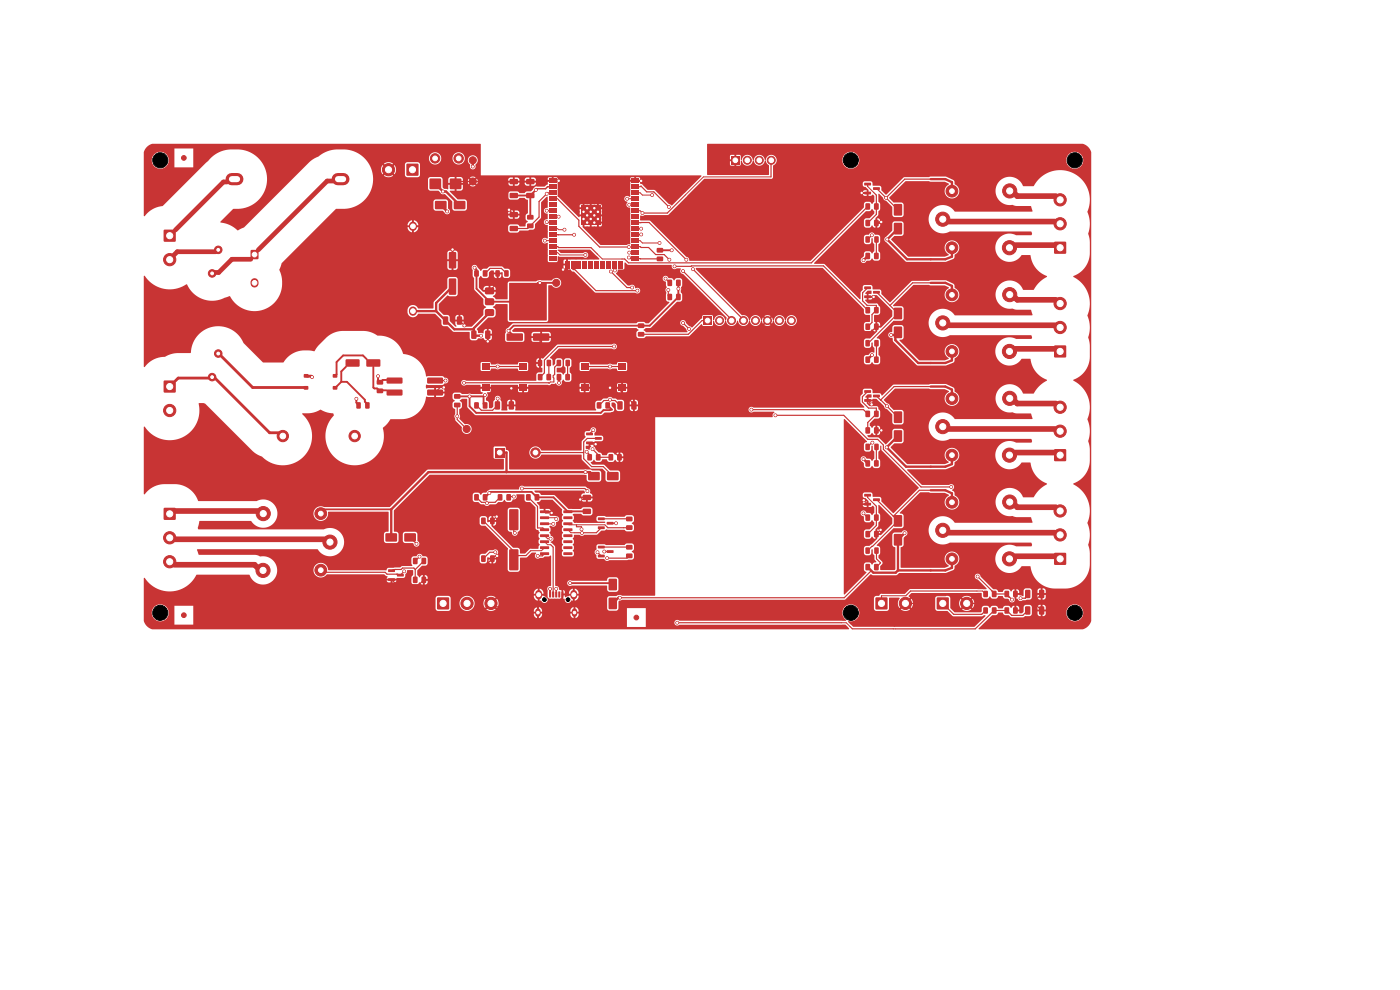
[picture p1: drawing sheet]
<svg xmlns="http://www.w3.org/2000/svg" width="297mm" height="210mm" viewBox="0 0 297 210" stroke-linecap="round" stroke-linejoin="round" font-family="sans-serif">
<g fill="#c83434">
<path d="M70.6 81.9h.9v.7h-.9z"/>
<path d="M70.6 79.4h.9v.7h-.9z"/>
<path d="M64.5 79.4h.9v.7h-.9z"/>
<path d="M64.5 81.9h.9v.7h-.9z"/>
<path d="M100.6 57.4l.7-.1 .3 .2v1l-.2 .2h-.6l-.2-.2z"/>
<path d="M102.5 57.4l.7-.1 .2 .2v1l-.1 .2h-.6l-.3-.2z"/>
<path d="M183.6 94.2l.7-.1 .2 .2v1l-.1 .2h-.6l-.2-.2z"/>
<path d="M185.5 94.2l.7-.1 .2 .2v1l-.1 .2h-.6l-.2-.2z"/>
<path d="M102.9 61.1l.3-.1h1.5l.1 .3v1l-.3 .2-1.5-.1-.2-.3z"/>
<path d="M102.9 63.4l.3-.1h1.5l.1 .3v1l-.3 .2-1.5-.1-.2-.3z"/>
<path d="M109.3 62.2l.2-.1h1.1l.5 .3 .1 3-.3 .4-1.4 .1-.3-.3-.1-3z"/>
<path d="M102.9 65.7l.3-.1h1.5l.1 .3v1l-.3 .2-1.5-.1-.2-.3z"/>
<path d="M139.4 54.5l1.1-.1 .2 .3v.6l-.2 .1h-1l-.2-.2z"/>
<path d="M139.4 52.6h1.1l.2 .2v.6l-.2 .2h-1l-.2-.2z"/>
<path d="M34.8 107.8h2.4v2.4h-2.4z"/>
</g>
<g fill="#c83434" stroke="#c83434" stroke-width=".21">
<circle cx="36" cy="114.1" r="1.3"/>
<circle cx="36" cy="119.2" r="1.3"/>
</g>
<path d="M223.7 117.3h2.4v2.5h-2.4z" fill="#c83434"/>
<g fill="#c83434" stroke="#c83434" stroke-width=".21">
<circle cx="224.9" cy="113.5" r="1.3"/>
<circle cx="224.9" cy="108.4" r="1.3"/>
</g>
<g fill="#c83434">
<path d="M183.6 53.7l.8-.1 .2 .2v1l-.2 .2h-.6l-.2-.2z"/>
<path d="M185.5 53.7l.7-.1 .2 .2v1l-.1 .2h-.6l-.3-.2z"/>
<path d="M92.8 126.8h2.4v2.4h-2.4z"/>
</g>
<g fill="#c83434" stroke="#c83434" stroke-width=".21">
<circle cx="99.1" cy="128" r="1.3"/>
<circle cx="104.2" cy="128" r="1.3"/>
</g>
<g fill="#c83434">
<path d="M183.6 75.7l.8-.1 .2 .2v1l-.2 .2h-.6l-.2-.2z"/>
<path d="M185.5 75.7l.7-.1 .2 .2v1l-.1 .2h-.6l-.3-.2z"/>
<path d="M189.7 47.3h1.6v2.4h-1.6z"/>
<path d="M189.7 43.3h1.6v2.4h-1.6z"/>
<path d="M114.1 79.4l.7-.1 .3 .2v1l-.2 .2h-.6l-.2-.2z"/>
<path d="M116 79.4l.7-.1 .2 .2v1l-.1 .2h-.6l-.3-.2z"/>
<path d="M183.6 72.2l.7-.1 .2 .2v1l-.1 .2h-.6l-.2-.2z"/>
<path d="M185.5 72.2l.7-.1 .2 .2v1l-.1 .2h-.6l-.2-.2z"/>
<path d="M73.4 76.3l2.7-.1 .2 .3v1.1l-.3 .2h-2.5l-.2-.2z"/>
<path d="M77.8 76.3l2.7-.1 .2 .3v1.1l-.3 .2h-2.5l-.2-.2z"/>
<path d="M132.9 111.5l1.1-.1 .2 .3v.6l-.3 .1h-.9l-.2-.2z"/>
<path d="M132.9 109.6h1.1l.2 .2v.6l-.3 .2h-.9l-.2-.2z"/>
</g>
<circle cx="100.3" cy="38.5" r=".75" fill="#c83434" stroke="#c83434" stroke-width=".21"/>
<g fill="#c83434">
<path d="M124.4 91.8h1.3l.1 .5h-1.4z"/>
<path d="M124.4 93.7h1.3l.1 .5h-1.4z"/>
<path d="M126.2 92.7h1.4l.1 .5-1.4 .1z"/>
<path d="M217.5 128.7l.9-.1 .2 .2v1.4l-.2 .2h-.7l-.2-.2z"/>
<path d="M220.5 128.7l.8-.1 .2 .2v1.4l-.1 .2h-.8l-.2-.2z"/>
<path d="M124.6 96.4l.7-.1 .3 .2v1l-.2 .2h-.6l-.2-.2z"/>
<path d="M126.5 96.4l.7-.1 .2 .2v1l-.1 .2h-.7l-.2-.2z"/>
<path d="M86.3 34.8h2.4v2.4h-2.4z"/>
</g>
<circle cx="82.4" cy="36" r="1.3" fill="#c83434" stroke="#c83434" stroke-width=".21"/>
<g fill="#c83434">
<path d="M118.1 79.4l.8-.1 .2 .2v1l-.2 .2h-.6l-.2-.2z"/>
<path d="M120 79.4l.7-.1 .2 .2v1l-.1 .2h-.7l-.2-.2z"/>
<path d="M141.6 59.4l.8-.1 .2 .2v1l-.2 .2h-.6l-.2-.2z"/>
<path d="M143.5 59.4l.7-.1 .2 .2v1l-.1 .2h-.7l-.2-.2z"/>
</g>
<circle cx="118" cy="60" r=".75" fill="#c83434" stroke="#c83434" stroke-width=".21"/>
<g fill="#c83434">
<path d="M105.6 104.9l.7-.1 .3 .2v1l-.2 .2h-.6l-.2-.2z"/>
<path d="M107.5 104.9l.7-.1 .2 .2v1l-.1 .2h-.6l-.3-.2z"/>
<path d="M183.6 109.2l.8-.1 .2 .2v1l-.2 .2h-.6l-.2-.2z"/>
<path d="M185.5 109.2l.7-.1 .2 .2v1l-.1 .2h-.6l-.3-.2z"/>
<path d="M116.5 125.5h.4v1.2h-.4z"/>
<path d="M117.2 125.5h.4l-.1 1.2h-.4z"/>
<path d="M117.8 125.5h.4v1.2h-.4z"/>
<path d="M118.5 125.5h.4l-.1 1.2h-.4z"/>
<path d="M119.1 125.5h.4v1.2h-.4z"/>
</g>
<path d="M114.1 129.6v.7M121.9 129.6v.7" fill="none" stroke="#c83434" stroke-width="1.2"/>
<path d="M114.3 125.9v.5M121.7 125.9v.5" fill="none" stroke="#c83434" stroke-width="1.4"/>
<g fill="#c83434">
<path d="M108.2 48l1.5-.1 .2 .3v.7l-.2 .2-1.4-.1-.2-.2z"/>
<path d="M108.2 45h1.5l.2 .2v.7l-.2 .2h-1.4l-.2-.2z"/>
<path d="M183.6 43.2l.8-.1 .2 .2v1l-.2 .2h-.6l-.2-.2z"/>
<path d="M185.5 43.2l.7-.1 .2 .2v1l-.1 .2h-.6l-.3-.2z"/>
<path d="M183.6 50.2l.7-.1 .2 .2v1l-.1 .2h-.6l-.2-.2z"/>
<path d="M185.5 50.2l.7-.1 .2 .2v1l-.1 .2h-.6l-.2-.2z"/>
<path d="M87.6 118.4l.7-.1 .3 .2v1l-.2 .2h-.6l-.2-.2z"/>
<path d="M89.5 118.4l.7-.1 .2 .2v1l-.1 .2h-.6l-.3-.2z"/>
<path d="M87.6 122.4l.7-.1 .3 .2v1l-.2 .2h-.6l-.2-.2z"/>
<path d="M89.5 122.4l.7-.1 .2 .2v1l-.1 .2h-.6l-.3-.2z"/>
<path d="M183.6 112.7l.8-.1 .2 .2v1l-.2 .2h-.6l-.2-.2z"/>
<path d="M185.5 112.7l.7-.1 .2 .2v1l-.1 .2h-.6l-.3-.2z"/>
<path d="M129.1 96.4l.7-.1 .3 .2v1l-.2 .2h-.6l-.2-.2z"/>
<path d="M131 96.4l.7-.1 .2 .2v1l-.1 .2h-.6l-.3-.2z"/>
<path d="M185.8 126.8h2.4v2.4h-2.4z"/>
</g>
<circle cx="192.1" cy="128" r="1.3" fill="#c83434" stroke="#c83434" stroke-width=".21"/>
<g fill="#c83434">
<path d="M126.9 109.8h1.3l.1 .5h-1.4z"/>
<path d="M126.9 111.7h1.3l.1 .5h-1.4z"/>
<path d="M128.7 110.7h1.4l.1 .5-1.4 .1z"/>
</g>
<g fill="#c83434" stroke="#c83434" stroke-width=".21">
<circle cx="200" cy="68.5" r="1.5"/>
<circle cx="201.9" cy="74.5" r="1.25"/>
<circle cx="214.2" cy="74.5" r="1.5"/>
<circle cx="214.2" cy="62.5" r="1.5"/>
<circle cx="201.9" cy="62.5" r="1.25"/>
</g>
<g fill="#c83434">
<path d="M189.7 69.3h1.6v2.4h-1.6z"/>
<path d="M189.7 65.3h1.6v2.4h-1.6z"/>
<path d="M126.9 115.8h1.3l.1 .5h-1.4z"/>
<path d="M126.9 117.7h1.3l.1 .5h-1.4z"/>
<path d="M128.7 116.7h1.4l.1 .5-1.4 .1z"/>
<path d="M129.2 126.8h1.6v2.4h-1.6z"/>
<path d="M129.2 122.8h1.6v2.4h-1.6z"/>
<path d="M34.8 80.8h2.4v2.4h-2.4z"/>
</g>
<circle cx="36" cy="87.1" r="1.3" fill="#c83434" stroke="#c83434" stroke-width=".21"/>
<g fill="#c83434">
<path d="M141.6 62.4l.8-.1 .2 .2v1l-.2 .2h-.6l-.2-.2z"/>
<path d="M143.5 62.4l.7-.1 .2 .2v1l-.1 .2h-.7l-.2-.2z"/>
<path d="M213.1 128.9l.7-.1 .3 .2v1l-.2 .2h-.6l-.2-.2z"/>
<path d="M215 128.9l.7-.1 .2 .2v1l-.1 .2h-.6l-.3-.2z"/>
<path d="M183.4 104.8h1.3l.1 .5h-1.4z"/>
<path d="M183.4 106.7h1.3l.1 .5h-1.4z"/>
<path d="M185.2 105.7h1.4l.1 .5-1.4 .1z"/>
<path d="M34.8 48.8h2.4v2.4h-2.4z"/>
</g>
<circle cx="36" cy="55.1" r="1.3" fill="#c83434" stroke="#c83434" stroke-width=".21"/>
<g fill="#c83434">
<path d="M183.4 38.8h1.3l.1 .5h-1.4z"/>
<path d="M183.4 40.7h1.3l.1 .5h-1.4z"/>
<path d="M185.2 39.7h1.4l.1 .5-1.4 .1z"/>
<path d="M100.6 104.9l.7-.1 .3 .2v1l-.2 .2h-.6l-.2-.2z"/>
<path d="M102.5 104.9l.7-.1 .2 .2v1l-.1 .2h-.6l-.3-.2z"/>
<path d="M208.6 128.9l.7-.1 .3 .2v1l-.2 .2h-.6l-.2-.2z"/>
<path d="M210.5 128.9l.7-.1 .2 .2v1l-.1 .2h-.7l-.2-.2z"/>
<path d="M118.1 76.4l.7-.1 .2 .2v1l-.1 .2h-.6l-.2-.2z"/>
<path d="M120 76.4l.7-.1 .2 .2v1l-.1 .2h-.6l-.2-.2z"/>
<path d="M126.6 85.4l.8-.1 .2 .2v1l-.2 .2h-.6l-.2-.2z"/>
<path d="M128.5 85.4l.7-.1 .2 .2v1l-.1 .2h-.7l-.2-.2z"/>
<path d="M123.7 108l1.5-.1 .2 .3v.7l-.3 .2-1.3-.1-.2-.2z"/>
<path d="M123.7 105h1.5l.2 .2v.7l-.3 .2h-1.3l-.2-.2z"/>
<path d="M183.6 87.2l.8-.1 .2 .2v1l-.2 .2h-.6l-.2-.2z"/>
<path d="M185.5 87.2l.7-.1 .2 .2v1l-.1 .2h-.6l-.3-.2z"/>
<path d="M91.2 37.9h2.3v2.2h-2.3z"/>
<path d="M95.5 37.9h2.3v2.2h-2.3z"/>
<path d="M132.9 117.5l1.1-.1 .2 .3v.6l-.3 .1h-.9l-.2-.2z"/>
<path d="M132.9 115.6h1.1l.2 .2v.6l-.3 .2h-.9l-.2-.2z"/>
<path d="M95.3 59.1h1.3l.2 .1v3.1l-.2 .2-1.2 .1-.2-.2z"/>
<path d="M95.3 53.5h1.3l.2 .1v3.1l-.2 .2-1.2 .1-.2-.2z"/>
</g>
<g fill="#c83434" stroke="#c83434" stroke-width=".21">
<circle cx="39" cy="130.5" r=".5"/>
<circle cx="200" cy="46.5" r="1.5"/>
<circle cx="201.9" cy="52.5" r="1.25"/>
<circle cx="214.2" cy="52.5" r="1.5"/>
<circle cx="214.2" cy="40.5" r="1.5"/>
<circle cx="201.9" cy="40.5" r="1.25"/>
</g>
<g fill="#c83434">
<path d="M100.6 85.4l.7-.1 .3 .2v1l-.2 .2h-.6l-.2-.2z"/>
<path d="M102.5 85.4l.7-.1 .2 .2v1l-.1 .2h-.6l-.3-.2z"/>
<path d="M53.2 53.1h1.6v1.8h-1.6z"/>
</g>
<path d="M54 59.9v.3M87.6 47.9v.3M87.6 65.9v.3" fill="none" stroke="#c83434" stroke-width="1.7"/>
<g fill="#c83434">
<path d="M213.1 125.4l.7-.1 .3 .2v1l-.2 .2h-.6l-.2-.2z"/>
<path d="M215 125.4l.7-.1 .2 .2v1l-.1 .2h-.6l-.3-.2z"/>
<path d="M75.6 85.4l.7-.1 .2 .2v1l-.1 .2h-.6l-.2-.2z"/>
<path d="M77.5 85.4l.7-.1 .2 .2v1l-.1 .2h-.6l-.2-.2z"/>
<path d="M96.4 85.5l1.1-.1 .2 .3v.6l-.3 .1h-.9l-.2-.2z"/>
<path d="M96.4 83.6h1.1l.2 .2v.6l-.3 .2h-.9l-.2-.2z"/>
<path d="M149.3 67.2h1.7v1.7h-1.7z"/>
</g>
<g fill="#c83434" stroke="#c83434" stroke-width=".21">
<circle cx="152.6" cy="68" r=".85"/>
<circle cx="155.2" cy="68" r=".85"/>
<circle cx="157.7" cy="68" r=".85"/>
<circle cx="160.3" cy="68" r=".85"/>
<circle cx="162.8" cy="68" r=".85"/>
<circle cx="165.3" cy="68" r=".85"/>
<circle cx="167.9" cy="68" r=".85"/>
<circle cx="70" cy="115" r="1.5"/>
<circle cx="68" cy="108.9" r="1.25"/>
<circle cx="55.8" cy="108.9" r="1.5"/>
<circle cx="55.8" cy="121" r="1.5"/>
<circle cx="68" cy="120.9" r="1.25"/>
</g>
<g fill="#c83434">
<path d="M183.6 116.2l.7-.1 .2 .2v1l-.1 .2h-.6l-.2-.2z"/>
<path d="M185.5 116.2l.7-.1 .2 .2v1l-.1 .2h-.6l-.2-.2z"/>
<path d="M105.1 57.4l.7-.1 .2 .2v1l-.1 .2h-.6l-.2-.2z"/>
<path d="M107 57.4l.7-.1 .2 .2v1l-.1 .2h-.6l-.2-.2z"/>
<path d="M183.6 119.7l.8-.1 .2 .2v1l-.2 .2h-.6l-.2-.2z"/>
<path d="M185.5 119.7l.7-.1 .2 .2v1l-.1 .2h-.6l-.3-.2z"/>
<path d="M111.7 41l1.5-.1 .2 .3v.7l-.3 .2-1.3-.1-.2-.2z"/>
<path d="M111.7 38h1.5l.2 .2v.7l-.3 .2h-1.3l-.2-.2z"/>
<path d="M123.2 77.1h1.6v1.3h-1.6z"/>
<path d="M131.2 77.1h1.6v1.3h-1.6z"/>
<path d="M123.2 81.6h1.6v1.3h-1.6z"/>
<path d="M131.2 81.6h1.6v1.3h-1.6z"/>
<path d="M183.6 97.7l.8-.1 .2 .2v1l-.2 .2h-.6l-.2-.2z"/>
<path d="M185.5 97.7l.7-.1 .2 .2v1l-.1 .2h-.6l-.3-.2z"/>
<path d="M124.8 100.2h2.4v1.6h-2.4z"/>
<path d="M128.8 100.2h2.4v1.6h-2.4z"/>
<path d="M189.7 113.3h1.6v2.4h-1.6z"/>
<path d="M189.7 109.3h1.6v2.4h-1.6z"/>
</g>
<path d="M49.2 38h1.1M71.7 38h1.1" fill="none" stroke="#c83434" stroke-width="2.6"/>
<g fill="#c83434" stroke="#c83434" stroke-width=".21">
<circle cx="45" cy="58" r=".8"/>
<circle cx="46.3" cy="53" r=".8"/>
<circle cx="39" cy="33.5" r=".5"/>
</g>
<g fill="#c83434">
<path d="M100 70.2l.8-.1 .3 .2v1.4l-.2 .2h-.7l-.2-.2z"/>
<path d="M103 70.2l.8-.1 .2 .2v1.4l-.1 .2h-.8l-.2-.2z"/>
<path d="M183.6 68.7l.8-.1 .2 .2v1l-.2 .2h-.6l-.2-.2z"/>
<path d="M185.5 68.7l.7-.1 .2 .2v1l-.1 .2h-.6l-.3-.2z"/>
<path d="M183.6 65.2l.8-.1 .2 .2v1l-.2 .2h-.6l-.2-.2z"/>
<path d="M185.5 65.2l.7-.1 .2 .2v1l-.1 .2h-.6l-.3-.2z"/>
<path d="M102.1 109.8h.7l.2 .1 .1 1.1-.2 .2h-.6l-.2-.1z"/>
<path d="M104 109.8h.7l.2 .1 .1 1.1-.2 .2h-.6l-.2-.1z"/>
</g>
<g fill="#c83434" stroke="#c83434" stroke-width=".21">
<circle cx="92.3" cy="33.6" r="1"/>
<circle cx="97.3" cy="33.6" r="1"/>
<circle cx="100.3" cy="34" r=".75"/>
</g>
<g fill="#c83434">
<path d="M183.6 46.7l.8-.1 .2 .2v1l-.2 .2h-.6l-.2-.2z"/>
<path d="M185.5 46.7l.7-.1 .2 .2v1l-.1 .2h-.6l-.3-.2z"/>
<path d="M116.5 37.9h1.5v.9h-1.5z"/>
<path d="M116.5 39.2h1.5v.9h-1.5z"/>
<path d="M116.5 40.4h1.5v.9h-1.5z"/>
<path d="M116.5 41.7h1.5v.9h-1.5z"/>
<path d="M116.5 43h1.5v.9h-1.5z"/>
<path d="M116.5 44.3h1.5v.9h-1.5z"/>
<path d="M116.5 45.5h1.5v.9h-1.5z"/>
<path d="M116.5 46.8h1.5v.9h-1.5z"/>
<path d="M116.5 48.1h1.5v.9h-1.5z"/>
<path d="M116.5 49.3h1.5v.9h-1.5z"/>
<path d="M116.5 50.6h1.5v.9h-1.5z"/>
<path d="M116.5 51.9h1.5v.9h-1.5z"/>
<path d="M116.5 53.1h1.5v.9h-1.5z"/>
<path d="M116.5 54.4h1.5v.9h-1.5z"/>
<path d="M119.8 55.4h.9v1.5h-.9z"/>
<path d="M121.1 55.4h.9v1.5h-.9z"/>
<path d="M122.4 55.4h.9v1.5h-.9z"/>
<path d="M123.6 55.4h.9v1.5h-.9z"/>
<path d="M124.9 55.4h.9v1.5h-.9z"/>
<path d="M126.2 55.4h.9v1.5h-.9z"/>
<path d="M127.5 55.4h.9v1.5h-.9z"/>
<path d="M128.7 55.4h.9v1.5h-.9z"/>
<path d="M130 55.4h.9v1.5h-.9z"/>
<path d="M131.3 55.4h.9v1.5h-.9z"/>
<path d="M134 54.4h1.5v.9h-1.5z"/>
<path d="M134 53.1h1.5v.9h-1.5z"/>
<path d="M134 51.9h1.5v.9h-1.5z"/>
<path d="M134 50.6h1.5v.9h-1.5z"/>
<path d="M134 49.3h1.5v.9h-1.5z"/>
<path d="M134 48.1h1.5v.9h-1.5z"/>
<path d="M134 46.8h1.5v.9h-1.5z"/>
<path d="M134 45.5h1.5v.9h-1.5z"/>
<path d="M134 44.3h1.5v.9h-1.5z"/>
<path d="M134 43h1.5v.9h-1.5z"/>
<path d="M134 41.7h1.5v.9h-1.5z"/>
<path d="M134 40.4h1.5v.9h-1.5z"/>
<path d="M134 39.2h1.5v.9h-1.5z"/>
<path d="M134 37.9h1.5v.9h-1.5z"/>
<path d="M123.3 43.6h1v1.1h-1z"/>
</g>
<circle cx="123.8" cy="44.9" r=".33" fill="#c83434" stroke="#c83434" stroke-width=".21"/>
<path d="M123.3 45.2h1v1h-1z" fill="#c83434"/>
<circle cx="123.8" cy="46.5" r=".33" fill="#c83434" stroke="#c83434" stroke-width=".21"/>
<path d="M123.3 46.7h1v1h-1z" fill="#c83434"/>
<g fill="#c83434" stroke="#c83434" stroke-width=".21">
<circle cx="124.6" cy="44.2" r=".33"/>
<circle cx="124.6" cy="45.7" r=".33"/>
<circle cx="124.6" cy="47.2" r=".33"/>
</g>
<path d="M124.8 43.6h1v1.1h-1z" fill="#c83434"/>
<circle cx="125.3" cy="44.9" r=".33" fill="#c83434" stroke="#c83434" stroke-width=".21"/>
<g fill="#c83434">
<path d="M124.8 45.2h1v1h-1z"/>
<path d="M123.2 43.6h4.2v4.2h-4.2z"/>
</g>
<circle cx="125.3" cy="46.5" r=".33" fill="#c83434" stroke="#c83434" stroke-width=".21"/>
<path d="M124.8 46.7h1v1h-1z" fill="#c83434"/>
<g fill="#c83434" stroke="#c83434" stroke-width=".21">
<circle cx="126.1" cy="44.2" r=".33"/>
<circle cx="126.1" cy="45.7" r=".33"/>
<circle cx="126.1" cy="47.2" r=".33"/>
</g>
<path d="M126.3 43.6h1.1v1.1h-1.1z" fill="#c83434"/>
<circle cx="126.8" cy="44.9" r=".33" fill="#c83434" stroke="#c83434" stroke-width=".21"/>
<path d="M126.3 45.2h1.1v1h-1.1z" fill="#c83434"/>
<circle cx="126.8" cy="46.5" r=".33" fill="#c83434" stroke="#c83434" stroke-width=".21"/>
<g fill="#c83434">
<path d="M126.3 46.7h1.1v1h-1.1z"/>
<path d="M81.8 113.2h2.4v1.6h-2.4z"/>
<path d="M85.8 113.2h2.4v1.6h-2.4z"/>
<path d="M80 80.6h1.1l.2 .2v.6l-.3 .2h-.9l-.2-.2z"/>
<path d="M80 82.5l1.1-.1 .2 .3v.6l-.3 .1h-.9l-.2-.2z"/>
<path d="M223.7 51.3h2.4v2.5h-2.4z"/>
</g>
<g fill="#c83434" stroke="#c83434" stroke-width=".21">
<circle cx="224.9" cy="47.5" r="1.3"/>
<circle cx="224.9" cy="42.4" r="1.3"/>
</g>
<g fill="#c83434">
<path d="M82.4 120.8h1.3l.1 .5h-1.4z"/>
<path d="M82.4 122.7h1.3l.1 .5h-1.4z"/>
<path d="M84.2 121.7h1.4l.1 .5-1.4 .1z"/>
<path d="M94 67.2l.8-.1 .3 .2v1.4l-.2 .2h-.7l-.2-.2z"/>
<path d="M97 67.2l.8-.1 .2 .2 .1 1.4-.2 .2h-.8l-.2-.2z"/>
</g>
<circle cx="135" cy="131" r=".5" fill="#c83434" stroke="#c83434" stroke-width=".21"/>
<g fill="#c83434">
<path d="M111.9 47.5l1.1-.1 .2 .3v.6l-.3 .1h-.9l-.2-.2z"/>
<path d="M111.9 45.6h1.1l.2 .2v.6l-.3 .2h-.9l-.2-.2z"/>
<path d="M105 85.2l.8-.1 .3 .2v1.4l-.2 .2h-.7l-.2-.2z"/>
<path d="M108 85.2l.8-.1 .2 .2v1.4l-.1 .2h-.8l-.2-.2z"/>
<path d="M108.2 41l1.5-.1 .2 .3v.7l-.2 .2-1.4-.1-.2-.2z"/>
<path d="M108.2 38h1.5l.2 .2v.7l-.2 .2h-1.4l-.2-.2z"/>
</g>
<g fill="#c83434" stroke="#c83434" stroke-width=".21">
<circle cx="200" cy="90.5" r="1.5"/>
<circle cx="201.9" cy="96.5" r="1.25"/>
<circle cx="214.2" cy="96.5" r="1.5"/>
<circle cx="214.2" cy="84.5" r="1.5"/>
<circle cx="201.9" cy="84.5" r="1.25"/>
<circle cx="45" cy="80" r=".8"/>
<circle cx="46.3" cy="75" r=".8"/>
</g>
<g fill="#c83434">
<path d="M102.3 77.1h1.5v1.3h-1.5z"/>
<path d="M110.2 77.1h1.5v1.3h-1.5z"/>
<path d="M102.3 81.6h1.5v1.3h-1.5z"/>
<path d="M110.2 81.6h1.5v1.3h-1.5z"/>
<path d="M217.5 125.2l.9-.1 .2 .2v1.4l-.2 .2h-.7l-.2-.2z"/>
<path d="M220.5 125.2l.8-.1 .2 .2v1.4l-.1 .2h-.8l-.2-.2z"/>
<path d="M114.6 108.3h1.8l.1 .5h-1.9z"/>
<path d="M114.6 109.6l1.8-.1 .1 .5-1.9 .1z"/>
<path d="M114.6 110.8h1.8l.1 .5-1.9 .1z"/>
<path d="M114.6 112.1h1.8l.1 .5-1.9 .1z"/>
<path d="M114.6 113.4l1.8-.1 .1 .5-1.9 .1z"/>
<path d="M114.6 114.6h1.8l.1 .5-1.9 .1z"/>
<path d="M114.6 115.9h1.8l.1 .5-1.9 .1z"/>
<path d="M114.6 117.2h1.8l.1 .5h-1.9z"/>
<path d="M119.5 117.2h1.9v.5h-1.8z"/>
<path d="M119.5 115.9h1.9v.5l-1.8 .1z"/>
<path d="M119.5 114.6h1.9v.5l-1.8 .1z"/>
<path d="M119.5 113.4l1.9-.1v.5l-1.8 .1z"/>
<path d="M119.5 112.1h1.9v.5l-1.8 .1z"/>
<path d="M119.5 110.8h1.9v.5l-1.8 .1z"/>
<path d="M119.5 109.6l1.9-.1v.5l-1.8 .1z"/>
<path d="M119.5 108.3h1.9v.5h-1.8z"/>
<path d="M183.6 90.7l.8-.1 .2 .2v1l-.2 .2h-.6l-.2-.2z"/>
<path d="M185.5 90.7l.7-.1 .2 .2v1l-.1 .2h-.6l-.3-.2z"/>
<path d="M183.4 60.8h1.3l.1 .5h-1.4z"/>
<path d="M183.4 62.7h1.3l.1 .5h-1.4z"/>
<path d="M185.2 61.7h1.4l.1 .5-1.4 .1z"/>
<path d="M107.5 70.8l3.3-.1 .1 .3v1.1l-.2 .2h-3.1l-.2-.2z"/>
<path d="M113.1 70.8l3.3-.1 .2 .3-.1 1.1-.2 .2h-3.1l-.1-.2z"/>
<path d="M131 85.2l.8-.1 .3 .2v1.4l-.2 .2h-.7l-.2-.2z"/>
<path d="M134 85.2l.8-.1 .2 .2 .1 1.4-.2 .2h-.8l-.2-.2z"/>
<path d="M155.1 33.2h1.7v1.7h-1.7z"/>
</g>
<g fill="#c83434" stroke="#c83434" stroke-width=".21">
<circle cx="158.5" cy="34" r=".85"/>
<circle cx="161.1" cy="34" r=".85"/>
<circle cx="163.6" cy="34" r=".85"/>
</g>
<path d="M198.8 126.8h2.4v2.4h-2.4z" fill="#c83434"/>
<g fill="#c83434" stroke="#c83434" stroke-width=".21">
<circle cx="205.1" cy="128" r="1.3"/>
<circle cx="200" cy="112.5" r="1.5"/>
<circle cx="201.9" cy="118.5" r="1.25"/>
<circle cx="214.2" cy="118.5" r="1.5"/>
<circle cx="214.2" cy="106.5" r="1.5"/>
<circle cx="201.9" cy="106.5" r="1.25"/>
</g>
<g fill="#c83434">
<path d="M189.7 91.3h1.6v2.4h-1.6z"/>
<path d="M189.7 87.3h1.6v2.4h-1.6z"/>
<path d="M105 95h2v2h-2z"/>
</g>
<circle cx="113.6" cy="96" r="1" fill="#c83434" stroke="#c83434" stroke-width=".21"/>
<g fill="#c83434">
<path d="M183.4 82.8h1.3l.1 .5h-1.4z"/>
<path d="M183.4 84.7h1.3l.1 .5h-1.4z"/>
<path d="M185.2 83.7h1.4l.1 .5-1.4 .1z"/>
<path d="M114.1 76.4l.7-.1 .2 .2 .1 1-.2 .2h-.6l-.2-.2z"/>
<path d="M116 76.4l.7-.1 .2 .2v1l-.1 .2h-.6l-.2-.2z"/>
<path d="M111.6 104.9l.8-.1 .2 .2v1l-.2 .2h-.6l-.2-.2z"/>
<path d="M113.5 104.9l.7-.1 .2 .2v1l-.1 .2h-.7l-.2-.2z"/>
<path d="M92.3 42.7h2.4v1.6h-2.4z"/>
<path d="M96.3 42.7h2.4v1.6h-2.4z"/>
</g>
<g fill="#c83434" stroke="#c83434" stroke-width=".21">
<circle cx="60" cy="92.5" r="1.2"/>
<circle cx="75.2" cy="92.5" r="1.2"/>
</g>
<path d="M223.7 95.3h2.4v2.5h-2.4z" fill="#c83434"/>
<g fill="#c83434" stroke="#c83434" stroke-width=".21">
<circle cx="224.9" cy="91.5" r="1.3"/>
<circle cx="224.9" cy="86.4" r="1.3"/>
<circle cx="99" cy="91" r=".75"/>
</g>
<g fill="#c83434">
<path d="M108.1 116.6l1.6-.1 .3 .2v4.1l-.2 .2h-1.6l-.2-.2z"/>
<path d="M108.1 108.1l1.6-.1 .3 .2v4.1l-.2 .2h-1.6l-.2-.2z"/>
<path d="M223.7 73.3h2.4v2.5h-2.4z"/>
</g>
<g fill="#c83434" stroke="#c83434" stroke-width=".21">
<circle cx="224.9" cy="69.5" r="1.3"/>
<circle cx="224.9" cy="64.4" r="1.3"/>
</g>
<g fill="#c83434">
<path d="M102.1 117.8h.7l.2 .1 .1 1.1-.2 .2h-.6l-.2-.1z"/>
<path d="M104 117.8h.7l.2 .1 .1 1.1-.2 .2h-.6l-.2-.1z"/>
<path d="M82.1 80.2l3.1-.1 .2 .2v.9l-.3 .2h-2.9l-.2-.3z"/>
<path d="M82.1 82.7l3.1-.1 .2 .3v.9l-.3 .1h-2.9l-.2-.2z"/>
<path d="M90.7 82.7l3.1-.1 .2 .3v.9l-.3 .1h-2.9l-.2-.2z"/>
<path d="M90.7 80.2l3.1-.1 .2 .2v.9l-.3 .2h-2.9l-.2-.3z"/>
<path d="M135.4 70.5l1.1-.1 .2 .3v.6l-.3 .1h-.9l-.2-.2z"/>
<path d="M135.4 68.6h1.1l.2 .2v.6l-.3 .2h-.9l-.2-.2z"/>
<path d="M208.6 125.4l.7-.1 .3 .2v1l-.2 .2h-.6l-.2-.2z"/>
<path d="M210.5 125.4l.7-.1 .2 .2v1l-.1 .2h-.7l-.2-.2z"/>
</g>
<g fill="#c83434" stroke="#c83434" stroke-width=".21">
<circle cx="66.2" cy="80" r=".3"/>
<circle cx="143.9" cy="61.3" r=".3"/>
<circle cx="102.9" cy="83.8" r=".3"/>
<circle cx="107.9" cy="70.2" r=".3"/>
<circle cx="103.8" cy="104.6" r=".3"/>
<circle cx="142.5" cy="53.1" r=".3"/>
<circle cx="113.7" cy="40.3" r=".3"/>
<circle cx="99.6" cy="84.1" r=".3"/>
<circle cx="100.7" cy="56.8" r=".3"/>
<circle cx="114.5" cy="60" r=".3"/>
<circle cx="185.1" cy="93.9" r=".3"/>
<circle cx="188.2" cy="86.2" r=".3"/>
<circle cx="108" cy="44.5" r=".3"/>
<circle cx="129.4" cy="82.3" r=".3"/>
<circle cx="136" cy="38.4" r=".3"/>
<circle cx="185.3" cy="63" r=".3"/>
<circle cx="94.1" cy="82.2" r=".3"/>
<circle cx="126.4" cy="94.2" r=".3"/>
<circle cx="184.9" cy="85.8" r=".3"/>
<circle cx="118.5" cy="38.3" r=".3"/>
<circle cx="119.4" cy="57.2" r=".3"/>
<circle cx="186.8" cy="112.4" r=".3"/>
<circle cx="186.9" cy="47.1" r=".3"/>
<circle cx="123.1" cy="106" r=".3"/>
<circle cx="103.5" cy="72.4" r=".3"/>
<circle cx="187" cy="91.3" r=".3"/>
<circle cx="108.5" cy="82.4" r=".3"/>
<circle cx="105.4" cy="109.6" r=".3"/>
<circle cx="182.8" cy="40.9" r=".3"/>
<circle cx="98.5" cy="69" r=".3"/>
<circle cx="96" cy="52.9" r=".3"/>
<circle cx="183.2" cy="106.1" r=".3"/>
<circle cx="105.5" cy="117.9" r=".3"/>
<circle cx="117" cy="108.8" r=".3"/>
<circle cx="102.1" cy="71.2" r=".3"/>
<circle cx="189" cy="71.1" r=".3"/>
<circle cx="183.2" cy="97.4" r=".3"/>
<circle cx="131.5" cy="126.8" r=".3"/>
<circle cx="124.2" cy="100.1" r=".3"/>
<circle cx="118.6" cy="81.2" r=".3"/>
<circle cx="94.9" cy="44.9" r=".3"/>
<circle cx="183.2" cy="55.2" r=".3"/>
<circle cx="185" cy="75.3" r=".3"/>
<circle cx="188.2" cy="50.8" r=".3"/>
<circle cx="188.1" cy="94.9" r=".3"/>
<circle cx="191.9" cy="113.1" r=".3"/>
<circle cx="100.3" cy="35.3" r=".3"/>
<circle cx="130.7" cy="111" r=".3"/>
<circle cx="133.4" cy="54.6" r=".3"/>
<circle cx="103.3" cy="106.7" r=".3"/>
<circle cx="188" cy="42" r=".3"/>
<circle cx="185" cy="49.9" r=".3"/>
<circle cx="130.5" cy="57.4" r=".3"/>
<circle cx="130.3" cy="73.5" r=".3"/>
<circle cx="123.4" cy="112.3" r=".3"/>
<circle cx="126.8" cy="117.1" r=".3"/>
<circle cx="125.7" cy="95.3" r=".3"/>
<circle cx="125.9" cy="91.2" r=".3"/>
<circle cx="143.7" cy="132.1" r=".3"/>
<circle cx="118.5" cy="46" r=".3"/>
<circle cx="124.2" cy="54.1" r=".3"/>
<circle cx="124.5" cy="95.8" r=".3"/>
<circle cx="138.4" cy="41.4" r=".3"/>
<circle cx="141.2" cy="59.1" r=".3"/>
<circle cx="133.5" cy="53.6" r=".3"/>
<circle cx="109" cy="105.3" r=".3"/>
<circle cx="110.7" cy="103.6" r=".3"/>
<circle cx="124.6" cy="104.2" r=".3"/>
<circle cx="135.2" cy="61.7" r=".3"/>
<circle cx="183.2" cy="108.9" r=".3"/>
<circle cx="116.7" cy="124.9" r=".3"/>
<circle cx="120.9" cy="123.7" r=".3"/>
<circle cx="118" cy="124.9" r=".3"/>
<circle cx="116.8" cy="114.3" r=".3"/>
<circle cx="128.2" cy="117" r=".3"/>
<circle cx="116" cy="41.1" r=".3"/>
<circle cx="115.6" cy="51" r=".3"/>
<circle cx="89" cy="118.1" r=".3"/>
<circle cx="128.8" cy="118.4" r=".3"/>
<circle cx="123.5" cy="113.1" r=".3"/>
<circle cx="136.3" cy="45.2" r=".3"/>
<circle cx="141.8" cy="61.5" r=".3"/>
<circle cx="85.7" cy="121.2" r=".3"/>
<circle cx="88.4" cy="115.4" r=".3"/>
<circle cx="98.4" cy="81.2" r=".3"/>
<circle cx="129.4" cy="84.8" r=".3"/>
<circle cx="129.4" cy="77.7" r=".3"/>
<circle cx="119.7" cy="48.7" r=".3"/>
<circle cx="129.6" cy="57.6" r=".3"/>
<circle cx="121.8" cy="49.8" r=".3"/>
<circle cx="159.4" cy="86.9" r=".3"/>
<circle cx="134.1" cy="61" r=".3"/>
<circle cx="94" cy="40.6" r=".3"/>
<circle cx="105.6" cy="84.6" r=".3"/>
<circle cx="105.6" cy="77.7" r=".3"/>
<circle cx="116" cy="47.1" r=".3"/>
<circle cx="207.4" cy="122.3" r=".3"/>
<circle cx="216.5" cy="126.9" r=".3"/>
<circle cx="144.9" cy="68.5" r=".3"/>
<circle cx="214.7" cy="127.2" r=".3"/>
<circle cx="201.8" cy="103.3" r=".3"/>
<circle cx="164.5" cy="88.1" r=".3"/>
<circle cx="133.4" cy="52.4" r=".3"/>
<circle cx="146.2" cy="69.8" r=".3"/>
<circle cx="75.6" cy="84.6" r=".3"/>
<circle cx="80.2" cy="79.8" r=".3"/>
<circle cx="94.5" cy="80.7" r=".3"/>
<circle cx="97" cy="88.3" r=".3"/>
<circle cx="116" cy="44.7" r=".3"/>
<circle cx="136" cy="49.7" r=".3"/>
<circle cx="136" cy="48.5" r=".3"/>
<circle cx="144.9" cy="57.5" r=".3"/>
<circle cx="141.9" cy="43.9" r=".3"/>
<circle cx="147" cy="57.1" r=".3"/>
<circle cx="145.6" cy="55.1" r=".3"/>
<circle cx="139.9" cy="51.5" r=".3"/>
<circle cx="143.1" cy="56.5" r=".3"/>
<circle cx="142" cy="55.1" r=".3"/>
<circle cx="133.5" cy="43.4" r=".3"/>
<circle cx="118" cy="110.1" r=".3"/>
<circle cx="117.4" cy="111.1" r=".3"/>
<circle cx="133" cy="42.2" r=".3"/>
<circle cx="114.1" cy="117.9" r=".3"/>
<circle cx="105.1" cy="117.1" r=".3"/>
<circle cx="109.2" cy="113.1" r=".3"/>
</g>
<g fill="none" stroke="#c83434" stroke-width=".4">
<path d="M100.7 56.8l.4 .4v4l2.8 2.8h6.2l4-4h3.9M109 41.5h3.5M112.5 41.5v4.6M113.8 40l-1.3 1.5M140 53.1h2.5M73.4 77.8l-1 1v2.2M77.8 76.2l-.8-.8h-4.2l-1.4 1.4v2.6l-.3 .3M79.2 77.8v4.4l.2 .2h.6l.6 .5 1.4-.1M80.2 79.8v.8l.4 .5 .6-.5h.8M143.9 61.3h.1M143.9 60v3l-6.1 6.1h-28.8l-1.1 1.1 1.3 1.3M72.4 81h1.2l3.8 3.8v.4l.5 .8"/>
<path d="M72.4 81l-1.3 1.3M75.6 84.6v.8l.5 .6M97 84.1h5.6M99.6 84.1v2.1l1.4 1.4h26.5l.5-.6 1.8-.1-.9-.9M102.6 84.1v1.6l.3 .3M102.9 83.8l-.3 .3M102.9 105.5l1.2-1.2h8.7l1.1 1.2h3.5l3.1 3.1 4-.1M116.7 124.9v1.2M120.9 123.7h8.8l.3 .3"/>
</g>
<path d="M46.8 75.4l6.8 6.8 11.3 .1M64.9 79.7l1.1 .1 .2 .2M44.4 80.2h-6.6l-.6 .6M45.6 80.2l11.6 11.6h2" fill="none" stroke="#c83434" stroke-width=".6"/>
<path d="M117.2 39.6h-1.1l-.4 .4h-1.9" fill="none" stroke="#c83434" stroke-width=".3"/>
<g fill="none" stroke="#c83434" stroke-width=".25">
<path d="M107.7 38.5h.1M107.7 38.5v5.7l1.3 1.3M118.5 38.4h-2.3l-.2 .1h-18.9l-.5 .5M134.7 38.4h1.3M136 39.5l1.2 1.2h1.5l3.2 3.2M163.6 34v3.5M184.1 39.1v.4M197.4 38h-5.5l-3.9 4M87.6 48h1.2l4.9 4.9h2.3v2.3M102.9 58l1.1-1.1h2.4l1 1.1M105.6 58v2l-1.7 1.7M108.3 58.9l-.2 .2h-2.5"/>
<path d="M116 47.1l1.2 .1M116 41.1l-1.6 1.6v3.4l-2.5 2.4h-2.9M117.2 52.3h1.1l.2 .2h6.9l1.3 1.4M117.2 49.8h4.6M118.5 49.8h.1M118.5 42.4l4.3 4.3v1.3l4.4 4.4h6.2M120.3 56.1v1.1h-.9M121.6 56.1v1.1h.3l4.5 4.5h8.8M123.8 47.2h3M123.8 44.2h3M123.8 45.7h3M129.6 57.6l3.4 3.4h1.1"/>
<path d="M130.5 56.1v1.3M133.4 54.6h.1M133.4 54.6l.3 .3h6.3M134.7 52.3h1.1l.2 .2M134.7 47.2h1.3M136 47.2h1.7l7.9 7.9M136 52.5h1.6l1.5 1.5h1.8l1.1 1.1M136 49.7l-1.3 .1M141.2 59.1l.9 .9M143.1 56.5l31.6-.1 9.4 9.4M144.9 57.5l9.9 9.9 .4 .6M145.4 41.3l-3.8 3.9h-5.3"/>
<path d="M147 57.1l10.3 10.3 .4 .6M182.8 40.9l1.3 .1M184.1 43.8l-12 12h-38.8l-.8-.9h-.5M185 49.9l-.9 .9M185.3 40.8l.6 .6v4.1l-1.8 1.8M185.9 50.8v3.5M185.9 40l4.6 4.5M186.9 47.1h-.8l-.2 .2M97.5 68l1 1M103 77.8h8M103.5 71v1.4l.2 .2h10.9M114.8 71.5l-.2 .2v5.3"/>
<path d="M116.4 80h.1M116.4 77v3M118.6 77l-.9 .9v1.5l-.4 .3M120.4 77v3M124 77.8h8M130.3 73.5h-11.9l-2.9 2.9v2.7l-.9 .9M141.8 61.5v1.2l.3 .3M144.9 68.5l1.3 1.3M150.1 68h-1.2l-2.9 2.9h-10M162.8 68l2.3 2.3h19.8l1-1M184.1 63h1.2M184.1 61.1l-1.1 1v1.7l.9 1"/>
<path d="M185.9 64.8v1l-.9 .9v1.7l-.9 .9M185.9 72.8v3.5M185.9 62l2.9 2.8M188.8 64.8l1.7 1.7-6.4 6.3M197.4 60h-3.8l-4.8 4.8M92.3 83.3l1.1-1.1h37.6l3.5 3.5v.3M92.3 80.7h2.2M97 85.9v3.1l2 2M98.4 81.2l18.1 .1M105.6 84.6v1.3l-1.1 1.1h-2.4l-1-1M108.5 82.3v3.7M113.6 96h10.2"/>
<path d="M117.5 80.2v.8M124.5 95.8l.6 .7v.5M125.1 94l.2 .2h3.3l2.8 2.8M125.7 95.3l1.2 1.2v.5h2.7M125.9 91.2l-.8 .9M126.9 93h-2.3l-.8 .8v3.5l1.7 1.7h2.5l2 2M127.1 86l1-1h2.4l1 1M129.4 84.8v.2M129.4 82.2v.1M132 82.3v.9M159.4 86.9h23.8l.9 .9M164.5 88.1h14.5l5.1 5.1h2.1l1.2 1.2v.9l8 8h6.4"/>
<path d="M184.1 83.1l-1.2 1.1v1.1l1.4 1.3h1.6v1.2l-1.8 1.8v1.7M184.1 85l.8 .8M185.1 93.9l-1 .9M185.9 91.3h1.1M185.9 91.3h.1M185.9 84l.9 .8M185.9 94.8v3.5M186.8 84.8l3.7 3.7M186.8 84.8h.1M197.4 82h-7.7l-2.9 2.8M87 114l1.4 1.4M89 118.1l-.9 .9"/>
<path d="M89.9 119l-1.8 1.8M101.1 105.5l1 1.1h2.9l1.1-1.1M102.5 110.5l7.4 7.4M103.3 106.6v.1M105.1 117.1h-1.2l-1.4 1.4M105.4 109.6l-1 .9M105.5 117.9h-.5l-5 5.1h-10.1l-1 1h-4.7l-1.1-1M109 110.3v2.5l.2 .3M109 105.3h-.9l-.2 .2M109.9 117.9l-.9 .9M110.7 103.6h13.4l.5 .6M112.1 105.5l1.9 1.9v4.6h1.2l.3 .4"/>
<path d="M112.6 116.8l-1 1.1h-1.7M115.5 108.6l.3 .2h1.2M115.5 117.4l-.4 .5h-1M116.8 115.5l.6 .6v10M122.3 111.3v.4M122.6 111.7h.8M123.5 113v.1M124.5 105.5l-.4 .5h-1M126.8 117.1l.8 .9M127.6 110.1h5.9M127.6 112l-1.1 1h-4.7M127.6 116.1h5.9"/>
<path d="M128.2 117h1.2M128.8 111.8l.1 .2 4.6-.1M129.4 111h1.3M133.5 117.9l-.5 .5h-4.2M183.2 108.9l.9 .9M183.2 106.1l.9 .9M184.1 105.1v.4M185.3 106.8l.6 .6v4.1l-1.8 1.8M185.9 116.8v1.7l.9 .9-.9 .9M185.9 106l4.6 4.5-6.4 6.3M186.8 112.4l-.9 .9M197.4 104h-2.4l-5.5 5.5"/>
<path d="M68 121l1.1 .4h12.6l.4 .4h2.1l.7 .2 .9-.8M88.1 120.8v2.2M88.1 120.8l-.3-.3h-2.4l-.3 .3h-1.3l-.7 .3M104.2 128l.7 .7h9.2v1.3M114.3 126.2h1.2l1 .9h2.4l.4-.4v-.6l2.4 .1M118 124.9v1.2M143.7 132.1h34.8M180.3 132.9l.5 .5h8.7M184.8 121.1l-5.7 5.7h-47.3M187 126.4v1.6M196.8 126.4l-1.7 1.6h-3M200 128l2.3 2.3h6l.8-.8"/>
<path d="M200.9 126h2.2l2 2h10.3M207.3 125.4h-14.1l-.8 .7M207.4 122.3l3 3 .5 .7h2.7l1.1 1.2M215.4 126v1.5l.3 .3M215.4 128v1.5M215.7 127.8h3.5M215.7 127.8l-.3 .2M218 129.5l-1 1h-2.4l-1-1h-2.7l-4 3.9h-17M218 126l-.5 .9h-1M219.2 127.8l1.8 1.7M221 126l-1.8 1.8"/>
</g>
<g fill="none" stroke="#c83434" stroke-width=".5">
<path d="M92.4 39l1.6 1.6h.6l2.9 2.9M100.3 34v1.3M197.4 38h3.2l1.3 .7v1.1M93.5 43.5l1.4 1.4M184.1 54.3l-.9 .9M190.5 48.5l-2.3 2.3 4.2 4.2h8.2l1.3-.5v-1.1M87.6 66h4.9M92.5 66l3.9 3.9h4.1M96 60.8l-3.5 3.5v1.7M103.9 66.3l-3.4 3.3v1.4l.2 .2h1.4M185 75.3l-.9 1M189 71.1h.9"/>
<path d="M189.9 71.1v1.1l4.9 4.8h5.8l1.3-.5v-1.1M190.5 70.5l-.6 .6M197.4 60h3.2l1.3 .7v1.1M106 96h1.5v4.1M118.6 80v1.2M183.2 97.4l.9 .9M190.5 92.5l-2.4 2.4 4.1 4.1h8.4l1.3-.5v-1.1M197.4 82h3.2l1.3 .7v1.1M126 101l-.9-.9h-34.2l-7.9 7.9v6M191.9 113.1l-1.4 1.4v6.5M197.4 104h3.2l1.3 .7v1.1M201.9 119.4v1.1l-1.3 .5h-10.1"/>
<path d="M131.5 126.8h-.3l-1.2 1.2M184.1 120.3l1.2 1.2h4.7l.5-.5"/>
</g>
<g fill="none" stroke="#c83434" stroke-width=".21">
<path d="M136 39.4l-.2 .2h-1.1M163.6 37.5h-14.4l-3.8 3.8M184.1 39.5l1.2 1.3M115.6 51.1h1.6M116 44.7h1.2M117.2 46h1.3M117.2 53.6h1.1l.5 .5h5.4M117.2 40.9h-1l-.2 .2M117.2 48.5h1.1l.2 .2h1.2M117.2 42.2h1.1l.2 .2M119.4 57.2l-1.7 1.7h-9.4M126.7 53.9l1.1 1h4.2"/>
<path d="M133 42.2h1.7M133.5 53.6h1.2M133.5 43.4h1.2M134.7 40.9h1.1l.5 .5h2.1M134.7 51.1h1.1l.5 .4h3.6M134.7 44.7h1.1l.5 .5M134.7 48.5h1.3M117.3 79.7l.2 .5M183.9 64.8h.1M183.9 64.8h2M117.5 81h-.7l-.3 .3M115.5 114.9l.7 .6h.6"/>
<path d="M115.5 113.6l.7 .7h.6M115.5 116.2l-.6 .6h-2.3M115.5 109.8h2.2l.3 .3M115.5 111.1h1.9M120.5 111.1l.2 .2h7.6l.5 .5M120.5 112.4l.6 .6h.7M122.3 111.7h.3M123.4 111.7v.6M184.1 105.5l1.2 1.3M178.5 132.1h1l.8 .8M189.5 133.4h.4M192.4 126.1l-.2 .3h-5.2"/>
<path d="M200.9 126l-.4 .4h-3.7M207.3 125.4h1.2l.6 .6"/>
</g>
<path d="M68 108h15" fill="none" stroke="#c83434" stroke-width=".38"/>
<g fill="none" stroke="#c83434" stroke-width="1.2">
<path d="M201.2 47h22.6M215.4 52h8.2M215.4 41.2l.4 .4h8.2M201.2 69h22.6M215.4 74h8.2M215.4 63.2l.4 .4h8.2M201.2 91h22.6M215.4 96h8.2M215.4 85.2l.4 .4h8.2M37 114.4h31.8M37 119.8h17l.6 .6M37.2 108.4h17.4"/>
<path d="M201.2 113h22.6M215.4 118h8.2M215.4 107.2l.4 .4h8.2"/>
</g>
<path d="M48.2 38.6h-.8l-10.2 10.2M70.6 38.4h-1.2l-14.6 14.6M45.8 53.4h-8.2l-.8 .8M53.2 55h-4l-2.8 2.8h-.8" fill="none" stroke="#c83434" stroke-width="1"/>
<g fill="#c83434">
<path d="M108 60.1l7.9-.1 .1 7.9-7.9 .1z"/>
<path d="M179 88.9h.2l4.7 4.7v.2l-.4 .1-.2 .3v1.1l.1 .3 .4 .2 .8-.1 .2-.3 .1-.8h.2l.1 .8 .3 .4v1.5l-.5 .5-.4-.4-.7-.1a.65 .65 0 0 0-1.1-.4 .65 .65 0 0 0 .2 1.1l.3 .3v.7l.4 .3h.8l.5-.5 .5 .5h.8l.3-.2 .1-.3v-1l-.4-.5v-1.4l.4-.4v-.9l.2-.1 .2 1.1 7.8 7.9-5.4 5.4-2.5-2.5v-.6l-.3-.4h-1.5l-.1-.7-.4-.2h-1.4l-.3 .3v.5l1.2 1 .1 1.2h.4l.4-.2 .4 .3v1.2l-.5 .5-.4-.4-.7-.1a.64 .64 0 0 0-.8-.5 .64 .64 0 0 0-.5 .7 .64 .64 0 0 0 .7 .6v.8l.3 .3 .9 .1 .5-.5 .5 .6-.1 .4-.9 1h-.8l-.4 .3v1.2l.1 .3 .3 .2h.8l.5-.5 .4 .4 .3 .1v-1.2h1a.6 .6 0 0 0-.6-.8v.8h-.4v-.8l.6-.7v-.8l.4-.4v-1.2l-.4-.5v-1.5l.2-.1 2.8 2.8v1.2l-2.4 2.4h-.8v.8l-1.1 1.1-.5 .4h-.8l-.4 .3v1.3l.4 .4h.7l.3-.2 .2-1 .2-.1 .1 .9 .3 .4v.9l.4 .5-.5 .2-.4 .4-.5-.5h-.8l-.3 .2-.1 .3v1.1l.5 .6-4.6 4.6h-.1l-.1-18.9h4l.3 .3h.6v-.4l-4.9 .1v-.5l4.9 .1v-.4h-.6l-.3 .3h-4z"/>
<path d="M31.2 31.2l1.1-.7h69.6l.1 .1v6.6h46.7l.1 .1-6.2 6.3-.7-.3-2.9-2.9-1.6-.1-1.2-1.2-.3-.1-.1-.4h-2.1v2.8a.2 .2 0 0 1 0 .3 .2 .2 0 0 1-.3 0 .64 .64 0 0 0-.9 .4 .64 .64 0 0 0 .6 .8 .73 .73 0 0 0-.1 .8 .73 .73 0 0 0 .7 .4v7.7l-.8 .2h-5.5l-3.8-3.9 3.8-.1 .3-.2v-.4h-.7v.6h-.4v-.6h-1.1v.6h-.4v-.6h-1.1v.6h-.4v-1h4.1v-1.1h-.7v1.1h-.4v-1.1h-1.1v1.1h-.4v-1.1h-1.1v1.1h-.4v-1.1h-.6l-.2 .2-1-1h1.2v.4h4.7v-1.1h-.7v1.1h-.4v-1.1h-1.1v1.1h-.4v-1.1h-1.1v1.1h-.4v-1.1h-.6v.7h-1.2l-1.5-1.5h2.7v.4h4.7l-.1-.5-.6-.2v.7h-.4v-.7h-1.1v.7h-.4v-.7h-1.1v.7h-.4v-.7h-.4l-.2 .3h-2.7l-2-1.9v-3.1h-2.1v.5l-.7 .5h-1.9l-.9 1h-1l-.4 .4h-1.1l-.5-.4h-1.4l-.3 .2-.2 .2v.8l.3 .5 1.6 .1 .5-.4h1l.8 .4v2.8l-.5 .5v.8l.5 .5-.4 .4-.1 .6h-1.2l-.5-.4h-1.6l-.4 .4 .1 1.1 .3 .2 1.5 .1 .6-.5h1.7l1.2-.2 .3-.4v-.8l1.3-1.3v-3.3l1.3-1.2 .1 .1v2.2a.68 .68 0 0 0-.8 .7 .68 .68 0 0 0 .8 .7v1a.73 .73 0 0 0-.7 1.1l.7 .3v2.5a.18 .18 0 0 1 0 .3 .18 .18 0 0 1-.3 0 .62 .62 0 0 0-.8 .1 .62 .62 0 0 0 .1 .9 .62 .62 0 0 0 .9-.1l.1 .2v3.7l.2 .2h1.6l.3-.3h1.2v.6h.6v-.8h-.4l-.2 .2h-1.2l.1-1 .3 .2h5a.62 .62 0 0 0 .9 0 .62 .62 0 0 0 0-.9 .62 .62 0 0 0-.9 .1h-4.7l-.7-.6 .1-.2 6.8 .1 1.9 1.8v.3h-1.1h-5.5v2.1l.5-.1 .3 .4 .5 .2 4.5 4.4h8.4a.63 .63 0 0 0 .9 0 .63 .63 0 0 0 .1-.9 .63 .63 0 0 0-.9 0 .71 .71 0 0 0-.4-.7 .71 .71 0 0 0-.8 .1l-.5-.1-2.4-2.4 .4-.9 1.3-.2 .1-1.3 .8 .5h9.1l.1 .1a.63 .63 0 0 0 .3 .7 .63 .63 0 0 0 .8-.1h.8l-.1 .4a.61 .61 0 0 0 .6 .8l9.2 9.2-.1 .6-.1 .1-.1-.2a1.18 1.18 0 0 0-1.3-1 1.18 1.18 0 0 0-1 1.1h-.2l-.2-1-1.9-.1-.2 .3-.1 .4-2.1 2-.6-.3-.7-.7a.63 .63 0 0 0-.6-.6 .63 .63 0 0 0-.6 .6 .63 .63 0 0 0 .6 .6l.7 .7 .2 .5v.2h-8.7l-.6-.5 .5-.4 1.1-.1 5.5-5.5h.7l.4-.3v-1.3l-.3-.4 .1-1 .2-.5v-1.2l-.4-.3h-.7l-.6 .5-.4-.4-.7-.1a.65 .65 0 0 0-.8-.5 .65 .65 0 0 0-.5 .7 .65 .65 0 0 0 .7 .6l.1 1.2a.63 .63 0 0 0-.1 .9v1.7l.1 .2 .5 .2 .1 .2-4.4 4.4h-.6l-.5-.3h-1.1l-.4 .3h-26.1l-1.1 1a.77 .77 0 0 0-.5 1l-.2 .3 .1 1.3 .5 .4h3.1l.5-.5h1.5l.1 .3 .4 .2h3l.5-.4v-.5h-1.8v.9h-.4v-.9h-1.8v.4h-1.5v-1.2h1.5v.4h4v-.5l-.4-.4h-1.4v.9h-.4v-.9h-1.3l-.4 .2-.1 .3h-1.5l-.5-.5h-2l-.1-.3 .5-.5h25.8l.5 .4-.5 .6v.7l.4 .4h1.2l.5-.4h9l2.7-2.5 .4 .3h1.8l.3-.2v-.8h.2a1.19 1.19 0 0 0 1.2 1.1 1.19 1.19 0 0 0 1.2-1.2l.1 .1a1.18 1.18 0 0 0 1.2 1.1 1.18 1.18 0 0 0 1.2-1.2l.2 .1a1.18 1.18 0 0 0 1.2 1.1 1.18 1.18 0 0 0 1.1-1.2l.2 .1a1.18 1.18 0 0 0 1.2 1.1 1.18 1.18 0 0 0 1.2-1.2l.2 .1 .2 .6 .5-.4 .1 .2-.3 .4 .5 .2 .8-.2-.4-.4 .1-.2 .6 .4 .2-.6h.2a1.18 1.18 0 0 0 1.2 1.1 1.18 1.18 0 0 0 1.2-1.2l.1 .1a1.15 1.15 0 0 0 1.8 .9 1.15 1.15 0 0 0 0-2 1.15 1.15 0 0 0-1.8 .9l-.1 .1-.1-.3a1.18 1.18 0 0 0-1.3-.8 1.18 1.18 0 0 0-1.1 1.1l-.1-.1-.2-.6-.5 .4-.2-.1 .3-.6a1.14 1.14 0 0 0-1.2 .1l.3 .4-.1 .2-.5-.4-.3 .7-.2-.3a1.18 1.18 0 0 0-1.3-.8 1.18 1.18 0 0 0-1 1.1l-.2-.2a1.27 1.27 0 0 0-1.6-1l-9.7-9.7v-.2l26.9-.1 8.7 8.7 .2 1.1 1.1 .2v1.5h-.8l-.4 .4v1.1l.1 .3 .3 .2h.8l.5-.5 .4 .4 .3 .1v-1.2h1a.6 .6 0 0 0-.6-.8v.8h-.4v-.8l-.3-.1v-1.3l.9-.1 .4-.3v-1.3l-.3-.4a.53 .53 0 0 0-.7-.4h-1.5l-.7-.7 .1-.1 1.3-.1 .2-.3-.8-.1v.5h-.4v-1.3l-.4-.1 .5-.5h.9v.6h-.6v.4l1.7-.1 3.3 3.3v1.1l-2.4 2.5h-.8v.8l-1.5 1.5h-.9l-.4 .3v1.3l.4 .4 .9-.1 .2-.3 .1-.6 .2-.1 .1 .7 .3 .5-.1 .9a.85 .85 0 0 0-1.2 .5h-.5l-.4 .3v1.2l.1 .3 .3 .2h.8l.5-.5 .5 .5h.8l.3-.2 .1-.3v-1l-.3-.5v-1.4l.3-.5v-1.1l-.1-.3-.5-.2-.1-.2 .6-.6h1.8a.61 .61 0 0 0 .8 .6l.3 .9 5.1 5 6 .1 1.7-.7 .2-.3v-.5a1.58 1.58 0 0 0 1-2.1 1.58 1.58 0 0 0-2.2-.8 1.58 1.58 0 0 0-.7 2.2l.7 .7-.8 .3h-5.5l-4.2-4.1 .1-.2a.66 .66 0 0 0 .8-.6v-2l-.3-.5h-1.8l-.3 .4v1l-.2 .1a.6 .6 0 0 0-.7 .5h-1.8l3-3h1.7l.4-.4v-2.1l-.2-.4-.3-.2-1.6 .1-.1-.3 4.2-4.2 6.7 .1 .9 .4a1.58 1.58 0 0 0-.4 2.6 1.58 1.58 0 0 0 2.6-.7 2.06 2.06 0 0 0-1-1.9v-.5l-.2-.3-1.7-.8-7.1 .2-4.7 4.5-1.8-1.7v-.6l-.3-.4h-1.5l-.1-.6-.2-.3h-1.5l-.3 .2-.1 .8-.4 .5v1.3l-.2 .2-7.4-7.4-2.3-.2 .7-.8h9.2a.65 .65 0 0 0 .5 .7 .65 .65 0 0 0 .8-.5l.7-.1 .4-.4 .6 .5h.7l.4-.3v-1.2l-.4-.5v-1.4l.4-.5v-.7h.9l.1 .5 4.6 4.4h8.3l1.7-.7 .2-.3v-.5a1.58 1.58 0 0 0 1-2.1 1.58 1.58 0 0 0-2.2-.8 1.58 1.58 0 0 0-.7 2.2l.7 .7-.9 .3h-7.8l-3.6-3.6 .7-.7 1.6-.1 .3-.2 .1-2.4-.4-.4-1.5-.1-.3 .2-.2 .4v1.4l-1.6 1.5-.1 .3h-.9l-.1-.7-1-.2a.72 .72 0 0 0-.7-.5 .72 .72 0 0 0-.6 .5h-.6l-.4 .3v1.3l.4 .4 .9-.1 .2-.3 .1-.8h.2l.1 .8 .3 .4v1.5l-.5 .5-.5-.5-.9 .1-.3 .3v.6l-.7 .8h-9.2l10.2-10.3h.9l.5-.5 .5 .5-.1 .5-.9 1h-.8l-.4 .4v1.2l.4 .4h.8l.5-.5 .5 .5 .9-.1 .3-.3v-.4h-.6v.8h-.4v-1.2h1v-.5l-.3-.3h10.6v.4a3 3 0 0 0 4.6 2.4h17.1l.2 .5-.2 .3h-3.1a3 3 0 0 0-4.1 1.2 3 3 0 0 0 1.2 4.1 3 3 0 0 0 4.1-1.1h1.8l.5 1.7 .7 1.2 1 .9 1.3 .8a6.8 6.8 0 0 0-2.7 2.7l-.2 .1-2.2-.1a3 3 0 0 0-3.8-1.7 3 3 0 0 0-1.9 3.7 3 3 0 0 0 3.6 2.1l.8 .2h3l.3 1.1-16.5 .1a3 3 0 0 0-4.1-.9 3 3 0 0 0-.9 4.1 3 3 0 0 0 4.1 1h17.1l.2 .5-.2 .3h-3.1a3 3 0 0 0-4.1 1.3 3 3 0 0 0 1.2 4 3 3 0 0 0 4.1-1.1l1.8 .1a5.2 5.2 0 0 0 2.2 3.7l1.3 .8a7 7 0 0 0-2.8 2.7h-2.3a3 3 0 0 0-3.8-1.7 3 3 0 0 0-1.9 3.7 3 3 0 0 0 3.6 2.1l.8 .2h3l.3 1.1-16.4 .1a3 3 0 0 0-4.2-1 3 3 0 0 0-1 4.2 3 3 0 0 0 4.2 1h17.1l.2 .5-.2 .3h-3.1a3 3 0 0 0-4.1 1.2 3 3 0 0 0 1.2 4.1 3 3 0 0 0 4.1-1.1h1.7l.1 .1a5.3 5.3 0 0 0 3.5 4.4v.1a7 7 0 0 0-2.7 2.7l-.2 .1h-2.1l-.3-.5a3 3 0 0 0-3.8-1.2 3 3 0 0 0-1.6 3.8 3 3 0 0 0 3.5 1.9l.8 .2h3l.3 1.1-16.5 .1a3 3 0 0 0-4.1-.9 3 3 0 0 0-1 4.1 3 3 0 0 0 4.2 1h17.1l.2 .5-.2 .3h-3.1a3 3 0 0 0-4.1 1.2 3 3 0 0 0 1.2 4.1 3 3 0 0 0 4.1-1.1h1.7l.2 .4a5.2 5.2 0 0 0 5 4.4l2.7-.1a5.2 5.2 0 0 0 4.8-5.1v-2.7l-.3-1.3a7 7 0 0 0-.2-4.8 6.6 6.6 0 0 0-3-8.3 5.4 5.4 0 0 0 3.5-4.9v-2.7l-.3-1.4a6.9 6.9 0 0 0-.2-4.7 6.6 6.6 0 0 0-3-8.3 5.5 5.5 0 0 0 3.5-4.9v-2.7l-.3-1.3a7 7 0 0 0-.2-4.8 6.6 6.6 0 0 0-3-8.3 5.4 5.4 0 0 0 3.5-4.9v-2.7l-.3-1.3a7.1 7.1 0 0 0-.2-4.8 6.3 6.3 0 0 0-3.2-8.2 6.3 6.3 0 0 0-8.3 2.8l-2.2-.1a3 3 0 0 0-3.8-1.7 3 3 0 0 0-1.9 3.7 3 3 0 0 0 3.6 2.1l.8 .2h3l.3 1.1-16.5 .1a3 3 0 0 0-3.3-1.3 3 3 0 0 0-2.2 2.7h-10.9v.8h-.4v-.8l.6-.7v-.8l.4-.5v-1.1l-.4-.5v-1.6h.2l.8 .8 .2 .4 .5 .3 1.3 1.3v1.6l.2 .4 .3 .2 1.5-.1 .4-.4-.1-2.4-.3-.2h-1.7l-1-1 3.5-3.5 8.3 .1 .9 .4a1.58 1.58 0 0 0-.4 2.7 1.58 1.58 0 0 0 2.6-.8 1.82 1.82 0 0 0-1-1.9v-.5l-.2-.3-1.7-.8-8.7 .2-3.9 3.7-1-.9v-.6l-.3-.4h-1.5l-.1-.7-.4-.2h-1.4l-.3 .3v.5l1.2 1 .1 1.3 .4-.1 .4-.2 .4 .3-.1 1.2-.4 .5-.5-.5h-.8l-.3 .2-.2 1.1-11.2 11.2h-25.8a.71 .71 0 0 0-.5-.8l-7.7-7.6-2.2-.1v-1.1l5.9-.1 4.5-4.4h36.8l.3 .3 .6 .1v-.4h-37.7l.4-.5h37.3v-.4l-.6 .1-.3 .3h-36.4l2.9-2.8h14.2l.3-.3v-2.4a1.62 1.62 0 0 0 .8-1.3h13.9v.2a1.8 1.8 0 0 0 1.9 1.7 1.8 1.8 0 0 0 1.7-1.9h43.9v.2a1.8 1.8 0 0 0 2.7 1.4 1.8 1.8 0 0 0 0-3 1.8 1.8 0 0 0-2.7 1.4h-43.9v-.3a1.8 1.8 0 0 0-1.9-1.4 1.8 1.8 0 0 0-1.7 1.7h-13.9l-.1-.2a1.18 1.18 0 0 0-1.2-.8 1.18 1.18 0 0 0-1.1 1.1l-.2-.3a1.18 1.18 0 0 0-1.3-.8 1.18 1.18 0 0 0-1 1.1l-.2-.3a1.18 1.18 0 0 0-1.3-.8 1.18 1.18 0 0 0-1.1 1h-.1l-.2-1h-.8v.5l-.3 .1-.1-.6h-.7l-.2 .2v.7h.5l.1 .3-.6 .1v.7l.2 .2 .7 .1v-.6l.3-.1 .1 .7 .7-.1 .2-.2 .1-.8h.2a1.19 1.19 0 0 0 1.2 1.1 1.19 1.19 0 0 0 1.1-1.2l.2 .1a1.18 1.18 0 0 0 1.2 1.1 1.18 1.18 0 0 0 1.2-1.2l.8 1.1-.1 2h-12.9l-.1-6.5 .1-.1h79.6l.9 .5 .6 .6 .3 .7v99.4l-.7 1.1-1.1 .7h-22l-.1-.1 2.8-2.9 1-.1 .4-.5h.9l.4 .5 .9 .1 .6 .5h2.4l.5-.3 1.1-.1 .3-.4h1.2l.1 .2a1.36 1.36 0 0 0 1.5 .1l.1-.6h4.4v.2a1.8 1.8 0 0 0 2.7 1.4 1.8 1.8 0 0 0 0-3 1.8 1.8 0 0 0-2.7 1.4h-4.4v-.2h-.6v1h-.4v-1h-.7v.5h-1.2v-1.4h1.2v.5h1.7v-.5a.56 .56 0 0 0-.6-.5v1h-.4v-1l-.4 .1-.3 .4h-1.2l-.4-.5-1.1 .1-.2 .3-.1 1.1-.3 .3h-.5l-.1-.4h-.7l-.3-.3 1-.1a.6 .6 0 0 0-.6-.8v.8h-.4v-.8l-.3 .1-.4 .4-.5-.5h-.7l-.4 .2-.2 .4h-.8l-.6-.6h-.8l-.5 .5-.4-.4-.8-.1-.5 .3v.9l-.3 .2h-5.4l-1-.9v-1.1h1.9v.5l.3 .6 .7-.6 .2 .2-.6 .7 .1 .1a1.59 1.59 0 0 0 1.9-.1l-.6-.6v-.2l.2-.1 .7 .5a1.58 1.58 0 0 0-.1-1.9l-.5 .6h-.2l-.1-.2 .6-.7-.2-.1a1.61 1.61 0 0 0-1.8 .1l.6 .7-.2 .2-.7-.6-.3 .9h-1.9v-1.1l-.3-.3h-2.6l-.3 .4 .1 2.4 .4 .3h2.1l1.3 1.1h6l.4-.2h.4l-.1 .2-2.3 2.3h-25.6l-1.2-1 .1-.2a1.81 1.81 0 0 0 2.3-2 1.81 1.81 0 0 0-2.7-1.3 1.81 1.81 0 0 0-.1 3l-.1 .2h-35.3a.62 .62 0 0 0-.9 0 .62 .62 0 0 0 .1 .9 .62 .62 0 0 0 .9-.1h35.1l.8 .9-.1 .1h-147.7l-1-.5h105.7v-4h-4v4h-101.7l-.4-.5h10.1v-2.1h72.2l.2 .4 .5 .3v-.8l.3-.1 .1 .1v.8l.5-.3 .2-.4h6l.2 .4 .5 .3v-.8l.2-.1 .2 .1v.8a.89 .89 0 0 0 .7-.9h-.5l-.2-.2 .1-.2h.6l-.1-.3a.87 .87 0 0 0-.6-.7l-.1 .9-.3-.1v-.8l-.5 .3-.2 .7h.5l.1 .3-.6 .1v.2h-6v-.2l-.6-.1v-.3h.6a.88 .88 0 0 0-.7-1v.9l-.4-.1v-.8l-.5 .3-.2 .7h.6v.3l-.6 .1v.2h-72.2v-1.9h-4v4h-6.1l-.4-.8v-1.8h1.7a1.8 1.8 0 0 0 2.5 1.8 1.8 1.8 0 0 0 .4-3.1 1.8 1.8 0 0 0-2.9 1v.3h-1.7v-3h61.9v2.3l.5 .4h2.3l.4-.4v-1.3h1.9a1.61 1.61 0 0 0 1.6 1.7 1.61 1.61 0 0 0 1.6-1.7h1.9v.5l.3 .6 .7-.6 .2 .2-.6 .7 .1 .1a1.59 1.59 0 0 0 1.8-.1l-.5-.6v-.2l.2-.1 .6 .5a1.58 1.58 0 0 0 0-1.9l-.7 .6-.2-.2 .6-.7-.6-.3h-.7l-.6 .3 .6 .6-.1 .2-.2 .1-.6-.6-.3 .9h-1.9l-.3-.8a1.6 1.6 0 0 0-1.7-.7 1.6 1.6 0 0 0-1.2 1.5h-1.9v-1.1l-.5-.4h-2.3l-.4 .5h-61.9v-4.2l.2-.1a6.4 6.4 0 0 0 11.1-.7h11.1a3.1 3.1 0 0 0 5 1.3h24.1l.4 .3h1.3l.4-.3h-.8v.3h-.4v-.3h-25l.1-.2a3 3 0 0 0 .8-2.2h7.7v.3a1.6 1.6 0 0 0 1.2 1.4 1.6 1.6 0 0 0 1.7-.7h12.1l.7 .5-.2 .5h2.1l.1-.2h1.5l.3-.4v-.4l.3-.4 .1-.4 1.1-.1 .2 .1v.9l-.4 .5v1.1l.1 .3 .4 .2h.7l.5-.5 .5 .5 .9-.1 .3-.3v-.4h-.6v.8h-.4v-1.2h1v-.3a.55 .55 0 0 0-.6-.5v.8h-.4v-.8l-.3 .1-.4 .4-.5-.6 .1-.9 .9-1h.8l.4-.4v-1.3l-.4-.3h-.6h12l.1 1.1 .2 .4h.9l.5-.5h.3a.54 .54 0 0 0 .5 .5l.9-.1 .1-.7h-.5v.8h-.5v-.8h-.5v.3h-.3v-.7l.1-.1 .2 .1h1.5v-.5a.64 .64 0 0 0 .4-1 .64 .64 0 0 0-1-.1l-.9 .1-.7 .7h-1l-.3 .5h-12a.7 .7 0 0 0-.7-.5 .7 .7 0 0 0-.7 .5h-.6l-.4 .3v1.2l.1 .6h-2.1l-.4 .3-2.5 .1-.5 .5-12.3-.1a1.78 1.78 0 0 0-.7-1.3 1.56 1.56 0 0 0-2.4 1.2h-7.7a3.1 3.1 0 0 0-3.7-2.8l-1-.3h-11.9l-.4-1.1 .1-.1h25.5a3 3 0 0 0 4 1.2 3 3 0 0 0 1.3-4.1 3 3 0 0 0-4.1-1.3h-26.4l-.2-.3 .4-1.5 10.9 .1a3 3 0 0 0 3.5 1.2 3 3 0 0 0 2.1-3h7.6v.3a1.58 1.58 0 0 0 1.8 1.4 1.58 1.58 0 0 0 1.3-1.9l12.8-.1v4.2l-.7 .2-.2 .3-.1 1.5 .2 .3 .4 .2 2.3-.1 .2-.3 .1-1.5h.8v1.4l.2 .3 .4 .2h1.6l.1 .2a.65 .65 0 0 0 1.1 .4 .65 .65 0 0 0-.2-1.1l-.1-1.5-.4-.4h-2.2l-.5 .5h-.8l-.3-.4-.7-.1v-4.6h24.1v4.2l.3 .3 .5 .1 .1 .2a.65 .65 0 0 0 .8 .7 .65 .65 0 0 0 .5-.9l.2-.2 .2-.3v-4.1l-.4-.5h-1.8l-.4 .5h-24.1l3.2-3.2h13.5v1l.1 .3 1.1 .2 .5 .5h.7a.75 .75 0 0 0 1.2 0h1.3l.5-.5 .9-.1 .4-.4 .5 .5h.8l.4-.5a.79 .79 0 0 0 .8-.3 .79 .79 0 0 0 .1-.8h1.6l.1 1.2 .1 .2 1.1 .2 1.1 1.1v4.3a.55 .55 0 0 0 .6 .6l.3 .5-.3 .4 .1 .5 .2 .4-.2 .4v.4l.2 .4-.3 .9h-1.8l-1 1h-1l-.3-1-.2-.2h-1.1l-4.5-4.6-.1-.1 .9-.1 .1-.7h-.5v.8h-.5v-.8l-.7 .1-.1-.1v-.7h.3v.3h1.5v-.3a.54 .54 0 0 0-.5-.5v.8h-.5v-.8l-.4 .1-.1 .4h-.3l-.5-.5h-.9l-.2 .4v1.2l.4 .4 .8 .1 4.8 4.7-.1 4.5 .2 .3 .3 .2 1.8-.1 .3-.4v-2.5l1.4-.1 1.1-1 .9 .1a.66 .66 0 0 0-.1 1 .66 .66 0 0 0 1 0l2.3-.4v6.3a.94 .94 0 0 0-.7 1.3l-.1 1.2-.8-.3-.6-.1 .1-.3 .5-.1v-.1a1.02 1.02 0 0 0-.8-.9v.7l-.2 .1h-.2l-.1-.8a1.03 1.03 0 0 0-.8 1h.5l.2 .2-.1 .2-.6 .1v.1a1.01 1.01 0 0 0 .9 .9v-.7l.1-.1h.3v.8h.3a.78 .78 0 0 0 .9 .5 .78 .78 0 0 0 .6-.9h2.8l.1-.7h.3v.7l.3 .1a.77 .77 0 0 0 .6 .8 .77 .77 0 0 0 .9-.5h.2v-.7l.2-.1h.2v.8l.7-.4h6.2l.1 2.3 .3 .2 1.5 .1 .5-.5v-1.5l.8-.4h47.2l.4-.3h5.8v2.2l.2 .3 .3 .2h2.2l.5-.4v-2.4h2.2l.1 .1-.2 .3a1.59 1.59 0 0 0 .1 1.8l.6-.6h.2l.1 .2-.6 .7a1.58 1.58 0 0 0 2 0l-.6-.6v-.2l.2-.1 .7 .5a1.58 1.58 0 0 0-.1-1.9l-.6 .6-.2-.2 .6-.7-.3-.3 .6-.6h14.7l.2 .1v.8l.4 .3h.8l.5-.5 .5 .5h.8l.5-.6h.8l.5 .5 .7 .1 .3 .3a.61 .61 0 0 0 .8 .5 .61 .61 0 0 0 .3-1v-.6h.4v.8l.3 .1a.61 .61 0 0 0 1 .2l1.6-.1 .4-.5h1.2a.56 .56 0 0 0 .7 .5 .74 .74 0 0 0 1-.5v-.5h-.6v1h-.4v-1h-.7v.5h-1.2v-1.4h1.2v.5h1.7v-.7l-.5-.3h-.1v1h-.4v-1a.57 .57 0 0 0-.7 .5h-1.2l-.4-.5h-.9l-.4 .4-.1 1.1-.1 .2-.8-.3h-1v-.4h1v-.5l-.4-.3h-.2v.8h-.4v-.8l-.3 .1-.4 .4-.5-.5h-.7l-.4 .2-.2 .4h-.9l-.4-.5-.7-.1-2.7-2.7a.62 .62 0 0 0-.6-.6 .62 .62 0 0 0-.6 .6 .62 .62 0 0 0 .6 .6l1.9 2h-16.2l-1.2 1.1h-4.7a.56 .56 0 0 0-.7 .4l-.8 .1-.3 .4h-5.8l5.1-5.1 .5 .2h4.9l.7-.4h9.8l1.7-.7 .2-.3v-.5a1.58 1.58 0 0 0 .8-2.4 1.58 1.58 0 0 0-2.5-.2 1.58 1.58 0 0 0 .5 2.5l-.9 .4h-9.3v-4.2l.5-.4 .1-1.7 .4-.4a.64 .64 0 0 0 .1-1.1 .64 .64 0 0 0-1 .4h-1.5l-.4 .4v2.2l.6 .6v4.6l-.2 .1h-2.9l-.1-.8 .5-.8-.8-.9v-.6l.3-.4v-1.2l-.1-.2-.5-.2-.1-.2 3.6-3.6h1.7l.3-.2 .1-2.4-.3-.4-.5-.1v-.2l4.3-4.3 5.2 .2 .9 .5a1.58 1.58 0 0 0-.5 2.4 1.58 1.58 0 0 0 2.5-.1 1.58 1.58 0 0 0-.8-2.4l-.1-.6-.4-.4a.69 .69 0 0 0 .4-.7 .69 .69 0 0 0-.5-.6l-.6 .2h-5.7l-3.2-3.2 .2-.1h8l1.7-.7 .2-.3v-.5a1.58 1.58 0 0 0 .7-2.4 1.58 1.58 0 0 0-2.5-.1 1.58 1.58 0 0 0 .6 2.4l-.9 .4h-8l-3.5-3.5 .8-.8 1.6-.1 .3-.2 .1-2.4-.4-.4-1.5-.1-.3 .2-.2 .4v1.4l-1.4 1.4-1.5-1.5h-2.1l-.3-.3 .1-.2a.67 .67 0 0 0 .8-.4h.2l.4 .4h.6a.6 .6 0 0 0 .6-.8h-.6v.8h-.4v-1.2h1a.6 .6 0 0 0-.6-.8v.8h-.4v-.8l-.3 .1-.4 .4-.5-.5v-.5l1-1 1.1-.2 .1-.3v-1.2l-.6-.9-1.7-.1-.5-.5 .8-.1 .4-.4h-.8v.5h-.4v-1.2l-.3-.1v-.1l.5-.5h.7l.1 .6-.6 .1v.3l1.6-.1 .8 .7 .8 .8 .2 .4 .5 .3 1.1 1.1v1.6l.2 .4 .3 .2 1.6-.1 .3-.5-.1-2.3-.3-.2h-1.7l-.8-.8a.76 .76 0 0 0-.7-.7l-.6-.7 2.4-2.4 10.5 .2 .9 .4a1.57 1.57 0 0 0-.3 2.7 1.57 1.57 0 0 0 2.5-1 2.55 2.55 0 0 0-1-1.7v-.5l-.2-.3-1.7-.8-11 .2-2.5 2.3-.5-.5h-1.4l-.1-.7-.4-.2-1.3-.1-.2 .2-.2 .9-.5 .6v1.2l.9 1-.2 .2h-23.3a.63 .63 0 0 0-.9-.1 .63 .63 0 0 0 0 .9 .63 .63 0 0 0 .9 0h4.3l.1 .2a.87 .87 0 0 0-.4 1h-24.9v37.8l-7 .1-.6-.2-.7 .3h-1.5l-.4 .5h-6.2l.2-.6-.6-.1v-.2l.6-.2-.1-.1a1.02 1.02 0 0 0-.8-.9v.7l-.1 .1h-.3l-.1-.8a1.03 1.03 0 0 0-.7 1l.5 .1 .1 .3-1.4 .4-.1-.4h-.6v-.4h.6v-.6l-.3-.1v.7h-.3l-.1-.7-.5-.2a.67 .67 0 0 0-.8-.7v-.7h2.5v.2a.63 .63 0 0 0 1 .4h7.4l.2 1.1 .4 .3 1.5-.1 .4-.5v-2.1l-.4-.4h-1.6l-.3 .2-.2 .5h-7.4a.66 .66 0 0 0-1 .4h-2.5v-7.6l-1-1a.73 .73 0 0 0 .6-.7 .73 .73 0 0 0-.6-.7l-.3-.6 .3-.4v-.5l-.3-.4 .4-.2a.62 .62 0 0 0 .8 .1 .62 .62 0 0 0 .3-.7l-.1-.1a.7 .7 0 0 0 .7-.8 .7 .7 0 0 0-.9-.6h-.9l-.3-.2 .3-.4h-1.2l-.3-.3 1.5-.1-.2-.4h-.9v.4h-.4v-.4l-.8-.1-.1-.6-.5-.6 .1-.2a.63 .63 0 0 0 .7-.4l2.5-.1 2.1 2.1-.1 .7 .3 .4-.3 .4v.5l.3 .4-.3 .4v.4l.3 .4-.3 .5v.4l.3 .4-.3 .4v.5l.3 .4-.3 .4v.4l.3 .4-.3 .5v.4l.3 .4-.3 .4 .1 .7 .3 .1h1.9l.2-.3v-.6h4.5l.5 1.3 1.4 .2a.75 .75 0 0 0 1.2 .2h3.8l1.1-.1 .3-.4v-.7l-.5-.6 .5-.5-.1-.9-.4-.3h-1.1l-.5 .3h-3.8l-.4-.1h-1.3l-.3 .2v.8l-.4 .6h-4.5l-.2-.3 .2-.4v-.5l-.2-.4 .2-.4 .1-.4-.3-.5 .3-.7 1.1-.1a.77 .77 0 0 0 1.1 0h2.6l.9-.8 .7-.1 .4-.2 3.8 .1 .5 .3h1.2l.4-.4v-.8l-.5-.5 .5-.5v-.8l-.5-.4h-1.1l-.5 .3h-3.8l-.4-.1h-1.3l-.4 .3 .2 .7 .2 .2 1.4-.1 .1 .3h-6.6l-.3-.4 .3-.5-.3-.9 1.7-.1 .5 .3h1.6l.4-.4-.1-1-.3-.3h-1.5l-.6 .4-2.6-.1-2.1-2h4.8l.4 .5h1.5l.4-.3 .1-.4h-1v.7h-.4v-.7h-1v.2h-4.8l-.9-.9h-2.8l-.4-.4-.8-.1-.2-.3 .1-.1h10.3l.3 .5a.86 .86 0 0 0-.8 .7h2.4l-.1-.4-.4-.3a.71 .71 0 0 0-.6-1.1l-.5-.3h-12.9a.72 .72 0 0 0-.8-.1 .72 .72 0 0 0-.4 .7h-6l-.6 .3-.2 .4-.8 .1-.4 .4-.4-.4-.8-.1-.4 .2-.1 .3h-13.5l4.4-4.3h32.7l.5 .1 .1 1 .4 .4h2.2l.4-.4v-1.6l-.5-.4h-1.4l-.4-.2-.9-.1h-16.3v-3.6h4.3a1.36 1.36 0 0 0 1.1 1.4 1.36 1.36 0 0 0 1.5-.9h8.4l.2 1.2 1.8 1.7 2.5 .1 .6 .6 .1 1.8 .5 .4h2l.4-.2 .2-.3v-1.4l-.2-.3-.4-.2h-1.6l-1.2-1.2h-2.5l-.4-.6 .7-.5 .5 .5h.8l.6-.6h.8l.5 .6h.8l.5-.5 .4 .4 .7 .1a.6 .6 0 0 0 .6-.8h-.6v.8h-.4v-1.2h1a.6 .6 0 0 0-.6-.8v.8h-.4v-.8l-.3 .1-.4 .4-.5-.5h-.7l-.4 .2-.2 .4h-.9l-.4-.5-.4-.1-1.2-1.4 .3-.5h-.8l.1 .6-.3 .7-.8-.2v-.6l.6-.1v-.5l.2-.2 2.5-.2 .3-.2-.1-.9-1.6-.1-.1-.5a.64 .64 0 0 0 .1-1.1 .64 .64 0 0 0-1 .5l-.2 .1-.6 .1-.3 .2-.1 .6 .3 .4-.9 .9-.1 2-8.5-.1a1.31 1.31 0 0 0-1.4-.8 1.31 1.31 0 0 0-1.1 1.2h-4.3l-.2-.3-.5-.2v-.5l-.2-.2h-2.3l-.1 .3v2.1l.2 .2h2v2.2l-.1 .1h-16.1l-8 7.9h-14a1.55 1.55 0 0 0-2.2 1.3h-7.6a3 3 0 0 0-4.5-2.5l-12.4-.1a5.2 5.2 0 0 0-4.8-3.5h-2.7a6.1 6.1 0 0 0-3.9 2.2l-.1-14.3 .2-.1a6.3 6.3 0 0 0 7.8 2.4 6.3 6.3 0 0 0 3.7-7.3l.9-.1 .4 .1 10.1 10.1 .7 .6 1.3 .6 1 .8a6.3 6.3 0 0 0 8.4-1.5 6.3 6.3 0 0 0-.9-8.5h.1a6 6 0 0 0 3.8-.8l1.4 .6 1.3 .2 .1 .4a6.3 6.3 0 0 0 3 10.4 6.3 6.3 0 0 0 7.5-7.8l.9-.9 .7-.9h2.5a5.4 5.4 0 0 0 5-4.8l3.4 .1 .3-.1 .2-.3h1.7v.7l.5 .5-.5 .5v.8l.6 .5v1a1.54 1.54 0 0 0 .1 1.5l1.3 1.3a1.1 1.1 0 0 0 .9 1.4 1.1 1.1 0 0 0 1.2-1.2 1.1 1.1 0 0 0-1.5-.9l-1.2-1.1 .2-.6-.2-.4v-1l.4-.2 .2-.4v-.7l-.5-.5 .5-.4h1.1l.1 1.8 1.8 1.7h26.5l.7-.6 1.5-.1a.51 .51 0 0 0 .6-.3 .51 .51 0 0 0-.2-.6l-.4-.5 .1-.6h.5l.3 .3 .1 1.1 .2 .3 1.1 .1 .4-.5h1.2l.1 .2a1.36 1.36 0 0 0 1.5 .1l.1-.8h-.6v1h-.4v-1h-.7v.5h-1.2v-1.4h1.2v.5h1.7v-.5a.56 .56 0 0 0-.6-.5v1h-.4v-1l-.4 .1-.3 .4h-1.2l-.4-.5h-1l-.4-.2-.6-.1a.75 .75 0 0 0-1.2 0h-.8l-.5 .5-1.1 .2-.1 .3v1.1l.2 .3-.1 .2h-17l-.1-.1 .1-.8h-1.8v.9l-1.2-.1v-1.7h1.2v.5h1.8l-.1-.7-.5-.3h-.1v1h-.4v-1a.57 .57 0 0 0-.7 .5h-1.2l-.2-.4a.67 .67 0 0 0-.6-.9 .67 .67 0 0 0-.7 .9l-.2 .3-.1 1.1-.3 .3h-.5l-.1-1.2-.1-.2-.5-.2v-.6a.78 .78 0 0 0 .2-1.1l.6-.1 .2-.3h5.8l.3 .3h1.6l.3-.3h10.8l.3 .3h1.7l.2-.3h5.8l.2 .3h1.7l.2-.2 .1-.6h-.9v.8h-.4v-.8h-.9v.5h-5.8v-.5h-.9v.8h-.4v-.8h-.9v.5h-10.8v-.5h-.9v.8h-.4v-.8h-.9v.5h-5.8v-.5h-2.1v.7l.4 .2-.1 .3h-4.3l-.4-.3h-1.1l-.3 .1-.2 .4h-1.7v-.3h-1.8v.7h-.4v-1.1h2.2l-.2-.6-.3-.2h-1.3v.8h-.4v-.8l-1.6 .1-.2-.4 .2-.4 3.3 .1 1.2-.6h2.8v.2a.64 .64 0 0 0 .5 .5 .64 .64 0 0 0 .6-.2h2.9l.2 .4h2.1l.1-.4h5.6l.1 .4h2.2l.1-.4 4.4 .1 .4-.3h1a.6 .6 0 0 0 .5 .4 .6 .6 0 0 0 .6-.2h3.8v.4h2.2v-.4h5.8v.4h2.2l-.1-.5-.2-.2h-.6v.7h-.4v-.7h-.7l-.2 .3h-5.8l-.2-.3h-.7v.7h-.4v-.7h-.6l-.3 .3h-3.8l.1-.7 .3-.4 .6 .5h.7l.4-.3v-1.3l-.4-.4v-.9l.4-.5v-.5h1.7l.1 1.4 .2 .2h1.7l.3-.5h3.7a.8 .8 0 0 0 1 0h.9l.3 .5h1.7l.2-.2v-1.5l-.2-.2h-1.7l-.3 .5h-.9l-.4-.2-.6 .2h-3.7l-.4-.5h-1.6l-.3 .3h-1.7l-.1-.9-.3-.2h-.7l-.5 .5 .1 1.1 .3 .4v1l-.5 .5-.4-.4-.9-.1-.1-.1v-.9h.8l.4-.3 .1-1.2-.2-.3-.4-.2-.8 .1-.2 .3v.8l-.5 .4-.1-1.3-.5-.4 1.9-2h11.2a.63 .63 0 0 0 .9 .1 .63 .63 0 0 0 0-.9 .63 .63 0 0 0-.9 0h-11.6l-2.9 2.9h-.5v2l.3 .1v.8l-.9 .1-.4 .3v1.3l-.1 .2h-14.8a.66 .66 0 0 0-1.1 .3h-2.8a.78 .78 0 0 0-.8-1l-.4-.3h-3.4a5.3 5.3 0 0 0-1.1-2.7h12.6l.1 1.4 .2 .2h1.7l.3-.5h.9a.8 .8 0 0 0 1 0h3.7l.3 .5h1.7l.2-.2 .1-1h1.7l.1 .3 .5 .2v-.8h-.6v.3h-1.7l-.1-.5-.2-.2h-1.7l-.3 .5h-3.7l-.4-.2-1.5 .2-.4-.5h-1.6l-.3 .3h-12.6l-.6-.6h25.1v.3h.6v-.8l-.5 .2-.1 .3h-25.1a5.3 5.3 0 0 0-2.6-1.3l-.6-.2a5.4 5.4 0 0 0-5.5-3.8 5.2 5.2 0 0 0-2.8-1h-4.6l-1.8 .4-1.5 1-1.7 1.7-.9 1.2-.6-.1a5.6 5.6 0 0 0-5.9 2.5h-4.4l-4.1-4.1-.3-.6a5.8 5.8 0 0 0-2.3-2.3 5.9 5.9 0 0 0-8.7 5h-3l-1.6 .4a2.42 2.42 0 0 1-1.8 .5 6.2 6.2 0 0 0-3.4 2.1l-.1-19.3 .1-.1 .2 .1a6.5 6.5 0 0 0 8.9 1.7 5.9 5.9 0 0 0 8.3 2.8l.8-.2a5.9 5.9 0 0 0 6.9 2.9h30.7v.4a1.21 1.21 0 0 0 1.1 1.1 1.21 1.21 0 0 0 1.3-.7h3.5l1.3 1.3 .2 1.1 .3 .2h.8l1.3 1.2h3.3l.2 1.4 .2 .3 1.1 .1 .5-.4 1-.1 .6 .5a.93 .93 0 0 0 1.2-.4l.1-.6h-.7v1h-.4v-1.4h1.1l-.1-.7-.5-.3h-.1v1h-.4v-1a.61 .61 0 0 0-.7 .8l-.1 .1h-1l-.3-.9 2.4-2.4 1-.1 .4-.2 .1-1.3-.5-.7 .6-.6 2.5 .1v3.3l.3 .4 8.1-.1 .2-.3v-7.3l.1-.1 .7 .1a1.07 1.07 0 0 0 1.6 .1 1.07 1.07 0 0 0-.1-1.7 1.07 1.07 0 0 0-1.6 .5l-2.6-.1-.7 .3h-5.7l-.3 .4v3.3l-.1 .1h-2.4l-.6-.7 .4-.3 .1-.6h-2.6l-.7-.6h.7v.2h2.6l-.1-.6-.5-.2h-.4v.8h-.4v-.8h-.5a.67 .67 0 0 0-.7 .6h-.7l-.2-.3v-2l.4-.5 .6 .5 .8-.1 .3-.4h1.1l.1 .3 .4 .2h.6l.4-.3 .1-.5h-.6v.8h-.4v-.8h-.6v.3h-1.1v-.7l.5-.4h.5l.1 .4 1.7-.1 .3 1.1 .9 .2 .5-.4v-1.2l-.2-.3-1.1-.2h12.6l.2 .2 .4 .1v-.9h-.6v.6h-12.6l-.5-.4h-2.5l-.6 .5-.9 .1-.4 .4-.6-.7a.68 .68 0 0 0-1-.5 .68 .68 0 0 0-.1 1.1v1.2l.3 .4v2.4l1.9 2 .1 1.3 .5 .5-.5 .4-.1 1.2-2.4 2.5h-1.9l.2-1.1h-1.8v.6l.2 .4-.2 .1-1.2-1.2v-.8h1.2v.5h1.8v-.5a.57 .57 0 0 0-.7-.5v1h-.4v-1l-.4 .1-.3 .4h-1.2l-.3-.4-1-.1-1-1.1v-1.2l1.8-1.8 1.7 .2 .4-.3 .1-3.3-.4-.5h-1.4l-.3 .2-.1 2.1-2.8 2.8-.2 1.5h-3.2a1.16 1.16 0 0 0-1.3-.7 1.16 1.16 0 0 0-1 1.1h-30.7l.3-.2a6.3 6.3 0 0 0 3.3-8.4l.2-.5h35.4l.4 .5 1.3 .1 .3-.2 .2-.4v-1.3h-.9v1.9h-.4v-1.9h-.9v1.3h-35.4l.3-.9 2.1-2.1h33v1.3h2.2v-1.4l-.5-.4h-.4v1.8h-.4v-1.8h-.6l-.3 .5h-33l5.9-5.9h19.2v.4h-.6l.1 .2a1.14 1.14 0 0 0 .9 .9l.1-.8 .3 .1v.7l.2-.1a1.14 1.14 0 0 0 .7-1l-.6-.1 .1-.3h.5v-.2a1.14 1.14 0 0 0-.9-.9l-.1 .8-.3-.1-.1-.7a1.15 1.15 0 0 0-.9 1.1h-18.6l1.9-1.9h38.1l.4 .5h1.5l.4-.3 .1-.4h-1v.7h-.4v-.7h-1v.2h-38.1l1.6-1.6h1.8a6.3 6.3 0 0 0 3.8-1.5h15v1.4l.2 .3 .4 .2h1.4l.4 .3a.62 .62 0 0 0 .5 .4 .62 .62 0 0 0 .6-.2h12.4v.1h2.4l-.1-.4-.4-.3h-.5v.7h-.4v-.7l-.7 .1-.3 .5-12.4-.1a.77 .77 0 0 0-.3-.9l-.1-1.5-.5-.4h-2.1l-.5 .5h-15a6.3 6.3 0 0 0 2.3-4.7h11.6v1.8l.2 .4 .3 .2h1.7l.4 .4a.88 .88 0 0 0 1 .3l1.5 1.5v1.5l.2 .3 .4 .2h2.1l.5-.5v-1.4l-.2-.3-.4-.2h-1.4l-1.7-1.8 2.5-.1 .3-.4v-.6h1.5l.5 .2 .7-.2-.6-.6-.6 .6-2.9-.2v1.3h-.4v-1.3h-1.3v.7a.22 .22 0 0 1-.2 .3 .22 .22 0 0 1-.2-.1h-.5l-.3-.3v-1.7h1.2v.7h3.1v-.4h1l.2 .7 .6-.6h.6l.6 .6 .1-.2h6.5l.4 .5h1.5l.3-.2 .2-.3h1.1l.4 .5h1.5l.4-.3 .1-.4h-1v.7h-.4v-.7h-1v.2l-2.1-.2v.7h-.4v-.7h-1v.2h-6.5v-.7h6.5v.1h2.4v-.1h1.1v.1h2.4l-.1-.4h2.6v.3h2.1v-.3h15.4v.3h2.1v-.3l-.2-.3h-.7v.6h-.4v-.6h-.6l-.2 .3h-15.4l-.2-.3h-.6v.6h-.4v-.6h-.7l-.2 .3h-2.6l-.3-.2-.6-.1v.7h-.4v-.7l-.7 .1-.3 .5h-1.1l-.3-.5-.7-.1v.7h-.4v-.7h-.5l-.3 .2-.2 .4h-6.5l-.1-.3-.6 .6h-.6l-.6-.6-.2 .5h-1v-.4l-.3-.4h1.8l.6 .6 .6-.6-.7-.1-.5 .1h-2.9v1.2h-.4v-1.2h-.9l-.4 .5h-1.2l-.2-.4-.3-.2-2.2 .1-.4 .5h-11.6l-.4-2.2h2l.1 .5 .3 .6 .7-.6 .1 .2-.6 .7 .2 .1a1.59 1.59 0 0 0 1.8-.1l-.6-.6v-.2l.3-.1 .6 .5a1.58 1.58 0 0 0 0-1.9l-.7 .6-.2-.2 .4-.5h2.7v2.2l.3 .4 2.4 .1 .4-.3 .1-2.4-.3-.4-2.5-.1-.4 .5h-2.7l.2-.2-.1-.1a1.59 1.59 0 0 0-1.9 .1l.6 .7-.1 .2-.7-.6-.4 .9h-2l-.7-1.4-.8-1h13.7a1.3 1.3 0 0 0 1.3 1.4 1.3 1.3 0 0 0 1.3-1.4h2.4v.2a1.3 1.3 0 0 0 .9 1.1 1.3 1.3 0 0 0 1.4-.4l.2-.3h.7l.5 .8v.5a.64 .64 0 0 0 .9 .5 .64 .64 0 0 0 .3-1 1.06 1.06 0 0 0-.1-1.8 1.06 1.06 0 0 0-1.6 1h-.7v-1a1.3 1.3 0 0 0-1.4-.8 1.3 1.3 0 0 0-1.1 1.2h-2.4l-.1-.4a1.3 1.3 0 0 0-1.4-.8 1.3 1.3 0 0 0-1.1 1.2h-13.7l-.5-.5a6.3 6.3 0 0 0-3.2-1.3h-2.7a7.2 7.2 0 0 0-3.6 1.6l-1.6 1.1-13.9 13.8-1.3 .7-1.8-1.2-2-.6 2.8-2.8a6.4 6.4 0 0 0 6.2-2.9 6.4 6.4 0 0 0-.1-6.9l-.2-.3a6.3 6.3 0 0 0-4.8-2.5h-2.2a6.7 6.7 0 0 0-4.5 2.7l-9.3 9.3a6.1 6.1 0 0 0-4 2.2l-.1-12h1.7v.2a1.8 1.8 0 0 0 2.8 1.4h6v-4h-4v4h-2a1.8 1.8 0 0 0-.1-3.1 1.8 1.8 0 0 0-2.7 1.5h-1.7v-1.6z"/>
</g>
<g fill="#fff" stroke="#fff" stroke-width=".21">
<circle cx="66.2" cy="80" r=".15"/>
<circle cx="143.9" cy="61.3" r=".15"/>
<circle cx="102.9" cy="83.8" r=".15"/>
<circle cx="107.9" cy="70.2" r=".15"/>
<circle cx="103.8" cy="104.6" r=".15"/>
<circle cx="142.5" cy="53.1" r=".15"/>
<circle cx="113.7" cy="40.3" r=".15"/>
<circle cx="99.6" cy="84.1" r=".15"/>
<circle cx="100.7" cy="56.8" r=".15"/>
<circle cx="114.5" cy="60" r=".15"/>
<circle cx="185.1" cy="93.9" r=".15"/>
<circle cx="188.2" cy="86.2" r=".15"/>
<circle cx="108" cy="44.5" r=".15"/>
<circle cx="129.4" cy="82.2" r=".15"/>
<circle cx="136" cy="38.4" r=".15"/>
<circle cx="185.3" cy="63" r=".15"/>
<circle cx="94.1" cy="82.2" r=".15"/>
<circle cx="126.4" cy="94.2" r=".15"/>
<circle cx="184.9" cy="85.8" r=".15"/>
<circle cx="118.5" cy="38.4" r=".15"/>
<circle cx="119.4" cy="57.2" r=".15"/>
<circle cx="186.8" cy="112.4" r=".15"/>
<circle cx="186.9" cy="47.1" r=".15"/>
<circle cx="123.1" cy="106" r=".15"/>
<circle cx="103.5" cy="72.4" r=".15"/>
<circle cx="187" cy="91.3" r=".15"/>
<circle cx="108.5" cy="82.4" r=".15"/>
<circle cx="105.4" cy="109.6" r=".15"/>
<circle cx="182.8" cy="40.9" r=".15"/>
<circle cx="98.5" cy="69" r=".15"/>
<circle cx="96" cy="52.9" r=".15"/>
<circle cx="183.2" cy="106.1" r=".15"/>
<circle cx="105.5" cy="117.9" r=".15"/>
<circle cx="117" cy="108.8" r=".15"/>
<circle cx="102.1" cy="71.2" r=".15"/>
<circle cx="189" cy="71.1" r=".15"/>
<circle cx="183.2" cy="97.4" r=".15"/>
<circle cx="131.5" cy="126.8" r=".15"/>
<circle cx="124.2" cy="100.1" r=".15"/>
<circle cx="118.6" cy="81.2" r=".15"/>
<circle cx="94.9" cy="44.9" r=".15"/>
<circle cx="183.2" cy="55.2" r=".15"/>
<circle cx="185" cy="75.3" r=".15"/>
<circle cx="188.2" cy="50.8" r=".15"/>
<circle cx="188.1" cy="94.9" r=".15"/>
<circle cx="191.9" cy="113.1" r=".15"/>
<circle cx="100.3" cy="35.3" r=".15"/>
<circle cx="130.7" cy="111" r=".15"/>
<circle cx="133.4" cy="54.6" r=".15"/>
<circle cx="103.3" cy="106.7" r=".15"/>
<circle cx="188" cy="42" r=".15"/>
<circle cx="185" cy="49.9" r=".15"/>
<circle cx="130.4" cy="57.4" r=".15"/>
<circle cx="130.3" cy="73.5" r=".15"/>
<circle cx="123.4" cy="112.3" r=".15"/>
<circle cx="126.8" cy="117.1" r=".15"/>
<circle cx="125.7" cy="95.3" r=".15"/>
<circle cx="125.9" cy="91.2" r=".15"/>
<circle cx="143.7" cy="132.1" r=".15"/>
<circle cx="118.5" cy="46" r=".15"/>
<circle cx="124.2" cy="54.1" r=".15"/>
<circle cx="124.5" cy="95.8" r=".15"/>
<circle cx="138.4" cy="41.4" r=".15"/>
<circle cx="141.2" cy="59.1" r=".15"/>
<circle cx="133.5" cy="53.6" r=".15"/>
<circle cx="109" cy="105.3" r=".15"/>
<circle cx="110.7" cy="103.6" r=".15"/>
<circle cx="124.6" cy="104.2" r=".15"/>
<circle cx="135.2" cy="61.7" r=".15"/>
<circle cx="183.2" cy="108.9" r=".15"/>
<circle cx="116.7" cy="124.9" r=".15"/>
<circle cx="120.9" cy="123.7" r=".15"/>
<circle cx="118" cy="124.9" r=".15"/>
<circle cx="116.8" cy="114.3" r=".15"/>
<circle cx="128.2" cy="117" r=".15"/>
<circle cx="116" cy="41.1" r=".15"/>
<circle cx="115.6" cy="51.1" r=".15"/>
<circle cx="89" cy="118.1" r=".15"/>
<circle cx="128.8" cy="118.4" r=".15"/>
<circle cx="123.5" cy="113.1" r=".15"/>
<circle cx="136.3" cy="45.2" r=".15"/>
<circle cx="141.8" cy="61.5" r=".15"/>
<circle cx="85.7" cy="121.2" r=".15"/>
<circle cx="88.4" cy="115.4" r=".15"/>
<circle cx="98.4" cy="81.2" r=".15"/>
<circle cx="129.4" cy="84.8" r=".15"/>
<circle cx="129.4" cy="77.7" r=".15"/>
<circle cx="119.7" cy="48.7" r=".15"/>
<circle cx="129.6" cy="57.6" r=".15"/>
<circle cx="121.8" cy="49.8" r=".15"/>
<circle cx="159.4" cy="86.9" r=".15"/>
<circle cx="134.1" cy="61" r=".15"/>
<circle cx="94" cy="40.6" r=".15"/>
<circle cx="105.6" cy="84.6" r=".15"/>
<circle cx="105.6" cy="77.8" r=".15"/>
<circle cx="116" cy="47.1" r=".15"/>
<circle cx="207.4" cy="122.3" r=".15"/>
<circle cx="216.5" cy="126.9" r=".15"/>
<circle cx="144.9" cy="68.5" r=".15"/>
<circle cx="214.7" cy="127.2" r=".15"/>
<circle cx="201.8" cy="103.3" r=".15"/>
<circle cx="164.5" cy="88.1" r=".15"/>
<circle cx="133.4" cy="52.4" r=".15"/>
<circle cx="146.2" cy="69.8" r=".15"/>
<circle cx="75.6" cy="84.6" r=".15"/>
<circle cx="80.2" cy="79.8" r=".15"/>
<circle cx="94.5" cy="80.7" r=".15"/>
<circle cx="97" cy="88.3" r=".15"/>
<circle cx="116" cy="44.7" r=".15"/>
<circle cx="136" cy="49.7" r=".15"/>
<circle cx="136" cy="48.5" r=".15"/>
<circle cx="144.9" cy="57.5" r=".15"/>
<circle cx="141.9" cy="43.9" r=".15"/>
<circle cx="147" cy="57.1" r=".15"/>
<circle cx="145.6" cy="55.1" r=".15"/>
<circle cx="139.9" cy="51.5" r=".15"/>
<circle cx="143.1" cy="56.5" r=".15"/>
<circle cx="142" cy="55.1" r=".15"/>
<circle cx="133.5" cy="43.4" r=".15"/>
<circle cx="118" cy="110.1" r=".15"/>
<circle cx="117.4" cy="111.1" r=".15"/>
<circle cx="133" cy="42.2" r=".15"/>
<circle cx="114.1" cy="117.9" r=".15"/>
<circle cx="105.1" cy="117.1" r=".15"/>
<circle cx="109.2" cy="113.1" r=".15"/>
<circle cx="36" cy="109" r=".65"/>
<circle cx="36" cy="114.1" r=".65"/>
<circle cx="36" cy="119.2" r=".65"/>
<circle cx="224.9" cy="118.5" r=".65"/>
<circle cx="224.9" cy="113.5" r=".65"/>
<circle cx="224.9" cy="108.4" r=".65"/>
<circle cx="94" cy="128" r=".65"/>
<circle cx="99.1" cy="128" r=".65"/>
<circle cx="104.2" cy="128" r=".65"/>
<circle cx="87.5" cy="36" r=".65"/>
<circle cx="82.4" cy="36" r=".65"/>
<circle cx="114.1" cy="129.9" r=".28"/>
<circle cx="114.3" cy="126.2" r=".43"/>
<circle cx="121.7" cy="126.2" r=".43"/>
<circle cx="121.9" cy="129.9" r=".28"/>
<circle cx="187" cy="128" r=".65"/>
<circle cx="192.1" cy="128" r=".65"/>
<circle cx="200" cy="68.5" r=".65"/>
<circle cx="201.9" cy="74.5" r=".5"/>
<circle cx="214.1" cy="74.5" r=".65"/>
<circle cx="214.2" cy="62.5" r=".65"/>
<circle cx="201.9" cy="62.5" r=".5"/>
<circle cx="36" cy="82" r=".65"/>
<circle cx="36" cy="87.1" r=".65"/>
<circle cx="36" cy="50" r=".65"/>
<circle cx="36" cy="55.1" r=".65"/>
<circle cx="200" cy="46.5" r=".65"/>
<circle cx="201.9" cy="52.5" r=".5"/>
<circle cx="214.1" cy="52.5" r=".65"/>
<circle cx="214.2" cy="40.5" r=".65"/>
<circle cx="201.9" cy="40.5" r=".5"/>
<circle cx="54" cy="54" r=".5"/>
<circle cx="54" cy="60" r=".5"/>
<circle cx="87.6" cy="48" r=".5"/>
<circle cx="87.6" cy="66" r=".5"/>
<circle cx="150.1" cy="68" r=".5"/>
<circle cx="152.7" cy="68" r=".5"/>
<circle cx="155.2" cy="68" r=".5"/>
<circle cx="157.7" cy="68" r=".5"/>
<circle cx="160.3" cy="68" r=".5"/>
<circle cx="162.8" cy="68" r=".5"/>
<circle cx="165.4" cy="68" r=".5"/>
<circle cx="167.9" cy="68" r=".5"/>
<circle cx="70" cy="115" r=".65"/>
<circle cx="68.1" cy="109" r=".5"/>
<circle cx="55.8" cy="108.9" r=".65"/>
<circle cx="55.8" cy="121" r=".65"/>
<circle cx="68.1" cy="121" r=".5"/>
<circle cx="45" cy="58" r=".3"/>
<circle cx="46.3" cy="53" r=".3"/>
<circle cx="92.3" cy="33.6" r=".5"/>
<circle cx="97.3" cy="33.6" r=".5"/>
<circle cx="123.8" cy="44.9" r=".15"/>
<circle cx="123.8" cy="46.5" r=".15"/>
<circle cx="124.6" cy="44.2" r=".15"/>
<circle cx="124.6" cy="45.7" r=".15"/>
<circle cx="124.6" cy="47.2" r=".15"/>
<circle cx="125.3" cy="44.9" r=".15"/>
<circle cx="125.3" cy="46.5" r=".15"/>
<circle cx="126.1" cy="44.2" r=".15"/>
<circle cx="126.1" cy="45.7" r=".15"/>
<circle cx="126.1" cy="47.2" r=".15"/>
<circle cx="126.8" cy="44.9" r=".15"/>
<circle cx="126.8" cy="46.5" r=".15"/>
<circle cx="224.9" cy="52.5" r=".65"/>
<circle cx="224.9" cy="47.5" r=".65"/>
<circle cx="224.9" cy="42.4" r=".65"/>
<circle cx="200" cy="90.5" r=".65"/>
<circle cx="201.9" cy="96.6" r=".5"/>
<circle cx="214.1" cy="96.5" r=".65"/>
<circle cx="214.2" cy="84.5" r=".65"/>
<circle cx="201.9" cy="84.6" r=".5"/>
<circle cx="45" cy="80" r=".3"/>
<circle cx="46.3" cy="75" r=".3"/>
<circle cx="156" cy="34" r=".5"/>
<circle cx="158.5" cy="34" r=".5"/>
<circle cx="161.1" cy="34" r=".5"/>
<circle cx="163.6" cy="34" r=".5"/>
<circle cx="200" cy="128" r=".65"/>
<circle cx="205.1" cy="128" r=".65"/>
<circle cx="200" cy="112.5" r=".65"/>
<circle cx="201.9" cy="118.6" r=".5"/>
<circle cx="214.1" cy="118.5" r=".65"/>
<circle cx="214.2" cy="106.5" r=".65"/>
<circle cx="201.9" cy="106.6" r=".5"/>
<circle cx="106" cy="96" r=".5"/>
<circle cx="113.6" cy="96" r=".5"/>
<circle cx="60" cy="92.5" r=".6"/>
<circle cx="75.2" cy="92.5" r=".6"/>
<circle cx="224.9" cy="96.5" r=".65"/>
<circle cx="224.9" cy="91.5" r=".65"/>
<circle cx="224.9" cy="86.4" r=".65"/>
<circle cx="224.9" cy="74.5" r=".65"/>
<circle cx="224.9" cy="69.5" r=".65"/>
<circle cx="224.9" cy="64.4" r=".65"/>
</g>
<g fill="#000" stroke="#000" stroke-width=".21">
<circle cx="34" cy="34" r="1.6"/>
<circle cx="180.5" cy="34" r="1.6"/>
<circle cx="228" cy="34" r="1.6"/>
<circle cx="34" cy="130" r="1.6"/>
<circle cx="115.5" cy="127.2" r=".4"/>
<circle cx="120.5" cy="127.2" r=".4"/>
<circle cx="180.5" cy="130" r="1.6"/>
<circle cx="228" cy="130" r="1.6"/>
</g>
<path d="M49.2 38h1.1M71.7 38h1.1" fill="none" stroke="#fff" stroke-width="1.3"/>
</svg>
